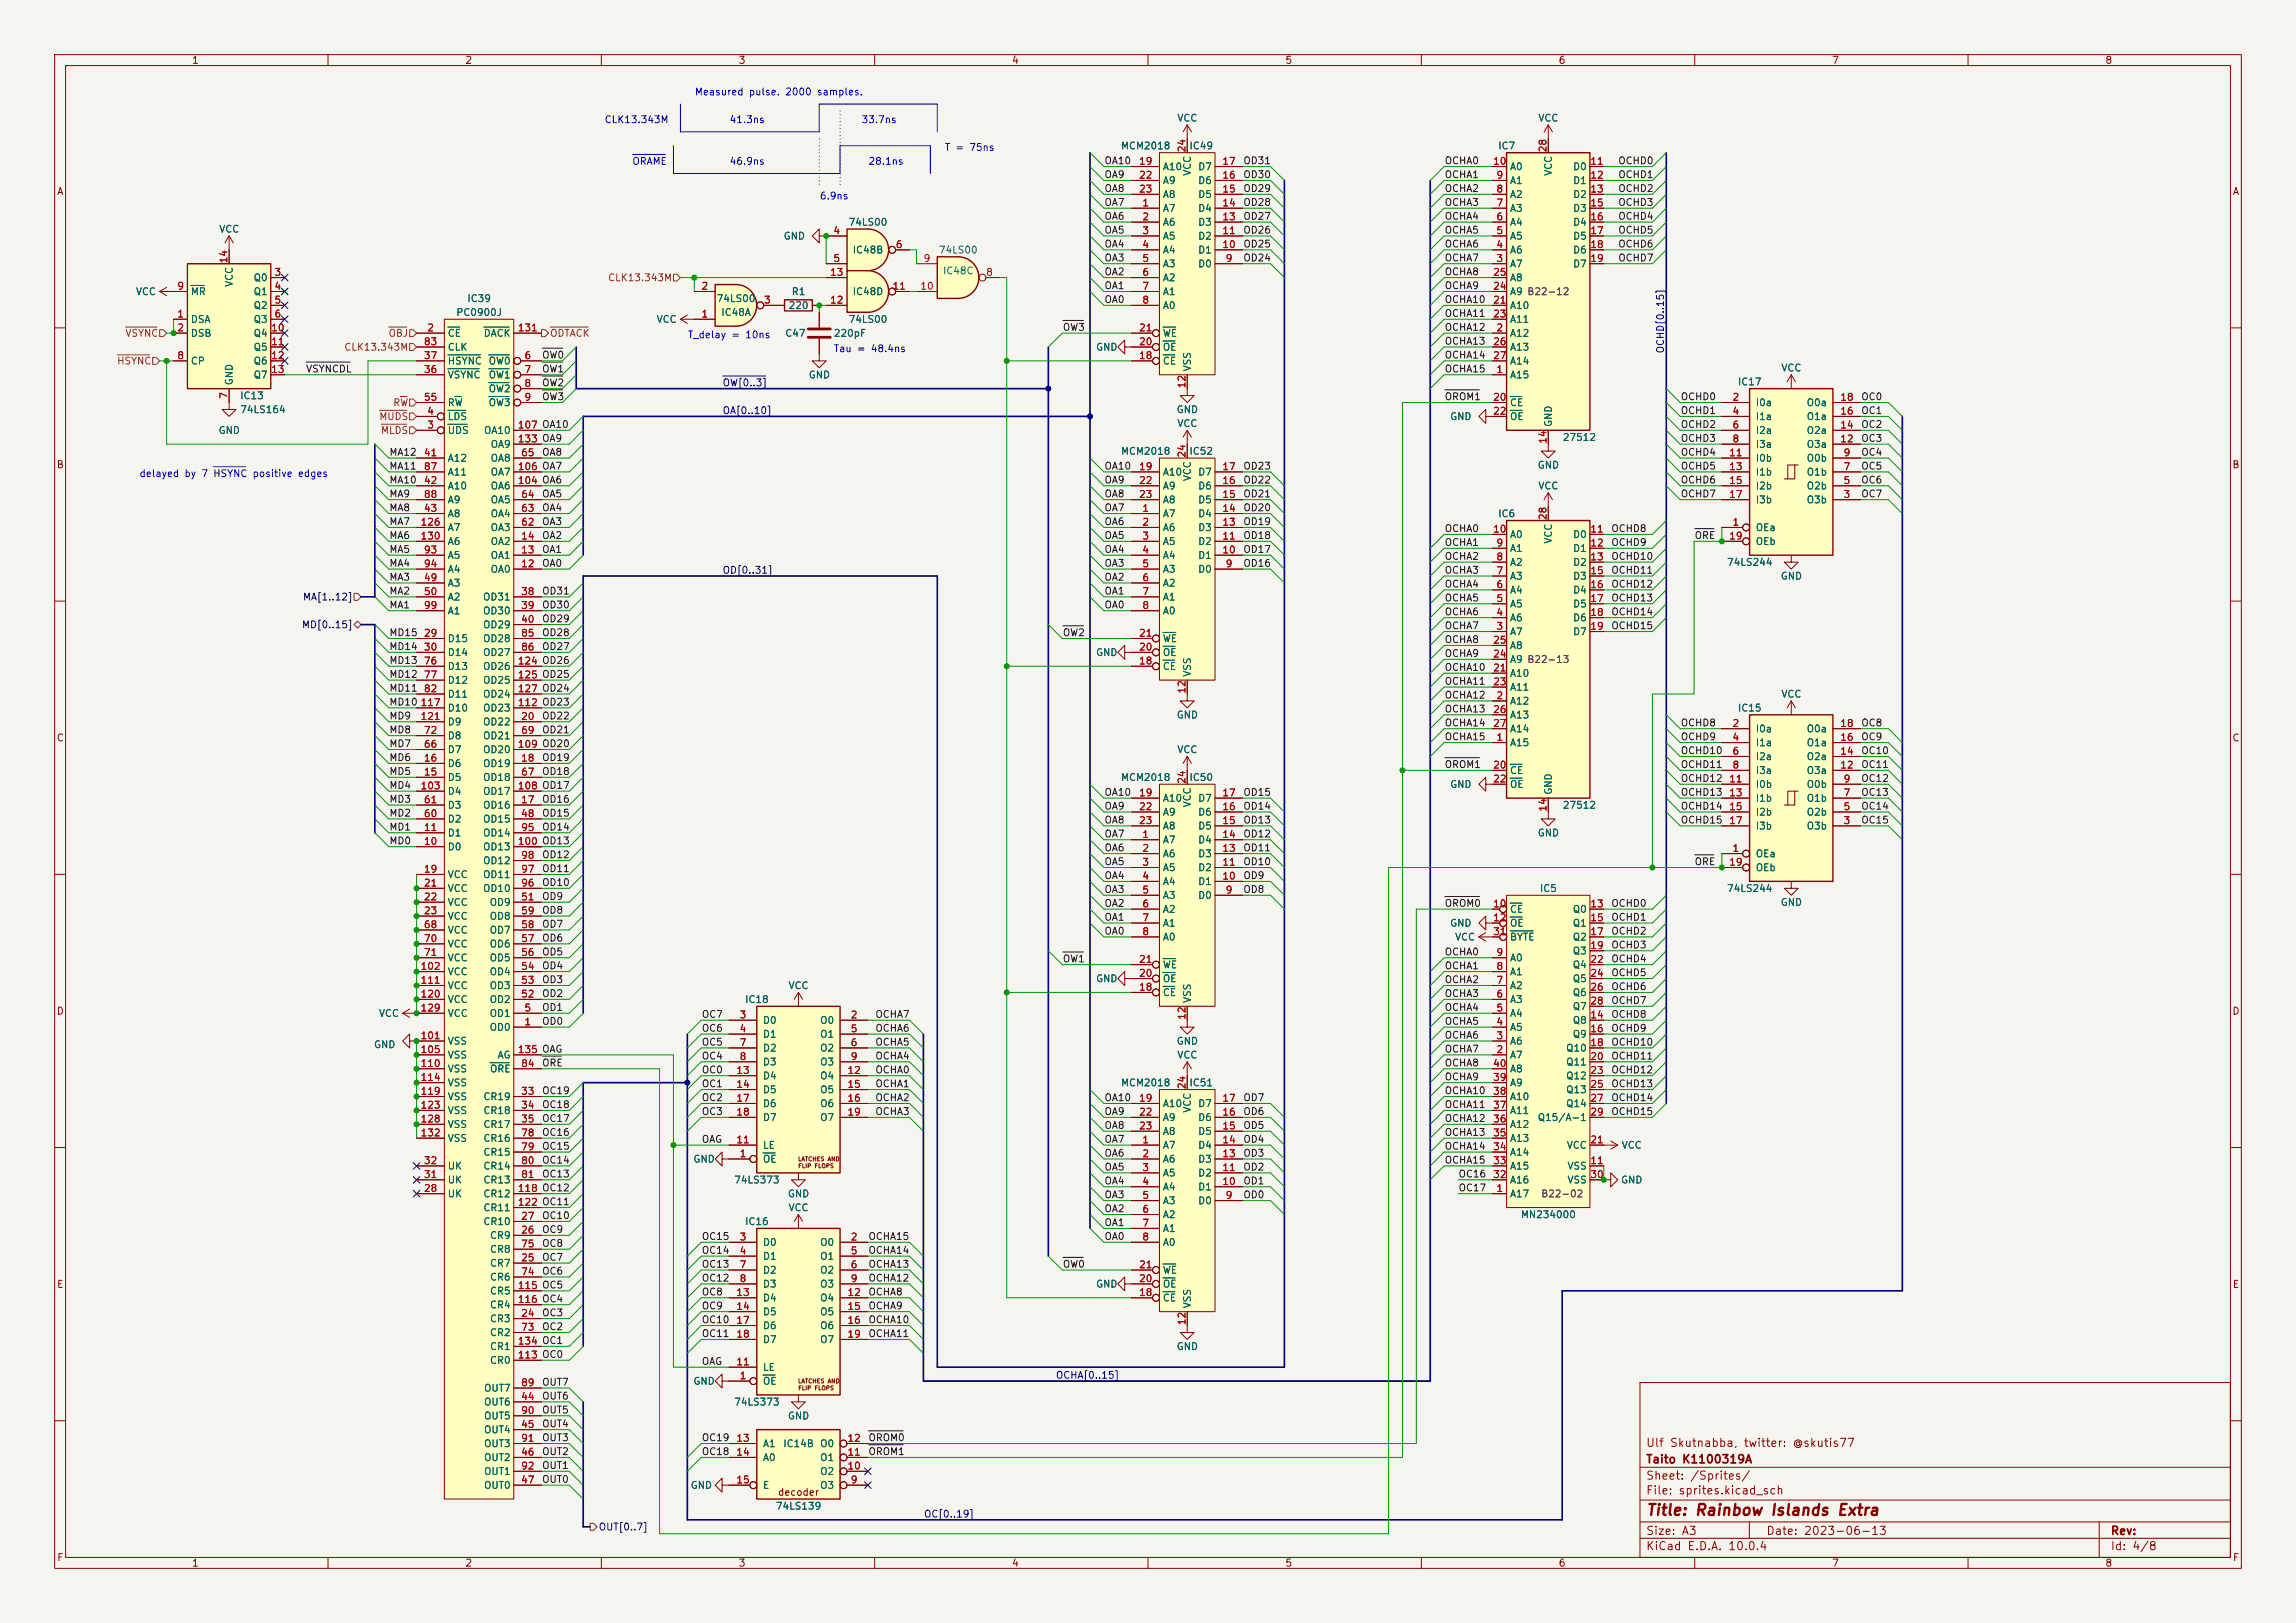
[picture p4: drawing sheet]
<svg xmlns="http://www.w3.org/2000/svg" width="420mm" height="297mm" viewBox="0 0 420 297" stroke-linecap="round" stroke-linejoin="round" font-family="sans-serif">
<defs><g id="words">
<text font-size="2" fill="#840000" x="301" y="277.8">Title: Rainbow Islands Extra</text>
<g font-size="1.5" fill="#840000">
<text x="301" y="268.1">Taito K1100319A</text>
<text x="301" y="265.1">Ulf Skutnabba, twitter: @skutis77</text>
<text x="301" y="273.8">File: sprites.kicad_sch</text>
<text x="301" y="271.1">Sheet: /Sprites/</text>
<text x="301" y="281.2">Size: A3</text>
<text x="323" y="281.2">Date: 2023-06-13</text>
<text x="386" y="281.2">Rev:</text>
<text x="301" y="284">KiCad E.D.A. 10.0.4</text>
<text x="386" y="284">Id: 4/8</text>
</g>
<g font-size="1.3" fill="#840000">
<text x="35" y="12">1</text>
<text x="85" y="12">2</text>
<text x="135" y="12">3</text>
<text x="185" y="12">4</text>
<text x="235" y="12">5</text>
<text x="285" y="12">6</text>
<text x="335" y="12">7</text>
<text x="385" y="12">8</text>
<text x="10.3" y="36">A</text>
<text x="408.3" y="36">A</text>
<text x="10.3" y="86">B</text>
<text x="408.2" y="86">B</text>
<text x="10.3" y="136">C</text>
<text x="408.2" y="136">C</text>
<text x="10.3" y="186">D</text>
<text x="408.2" y="186">D</text>
<text x="10.3" y="236">E</text>
<text x="408.3" y="236">E</text>
<text x="142.2" y="274">decoder</text>
<text x="10.3" y="286">F</text>
<text x="35" y="287">1</text>
<text x="85" y="287">2</text>
<text x="135" y="287">3</text>
<text x="185" y="287">4</text>
<text x="235" y="287">5</text>
<text x="285" y="287">6</text>
<text x="335" y="287">7</text>
<text x="385" y="287">8</text>
<text x="408.3" y="286">F</text>
</g>
<g font-size="1.3" fill="#0000c2">
<text x="127" y="17.8">Measured pulse. 2000 samples.</text>
<text x="110.5" y="22.8">CLK13.343M</text>
<text x="133.3" y="22.8">41.3ns</text>
<text x="157.5" y="22.8">33.7ns</text>
<text x="172.7" y="27.9">T = 75ns</text>
<text x="115.6" y="30.5">ORAME</text>
<text x="133.3" y="30.5">46.9ns</text>
<text x="158.7" y="30.5">28.1ns</text>
<text x="149.9" y="36.8">6.9ns</text>
<text x="125.7" y="62.2">T_delay = 10ns</text>
<text x="152.4" y="64.7">Tau = 48.4ns</text>
<text x="25.4" y="87.6">delayed by 7 HSYNC positive edges</text>
</g>
<g font-size="1.3" fill="#006464">
<text x="215.3" y="22.6">VCC</text>
<text x="281.3" y="22.6">VCC</text>
<text x="204.9" y="27.6">MCM2018</text>
<text x="217.5" y="27.6">IC49</text>
<text x="273.9" y="27.6">IC7</text>
<text x="212.6" y="31.5">A10</text>
<text x="212.6" y="34">A9</text>
<text x="218.1" y="32.3" transform="rotate(-90 218.1 32.3)">VCC</text>
<text x="219.1" y="34">D6</text>
<text x="219.1" y="31.5">D7</text>
<text x="276.1" y="34">A1</text>
<text x="276.1" y="31.5">A0</text>
<text x="284.2" y="32.3" transform="rotate(-90 284.2 32.3)">VCC</text>
<text x="287.6" y="31.5">D0</text>
<text x="287.6" y="34">D1</text>
<text x="155.1" y="41.6">74LS00</text>
<text x="212.6" y="39.1">A7</text>
<text x="212.6" y="41.6">A6</text>
<text x="212.6" y="36.5">A8</text>
<text x="219.1" y="41.6">D3</text>
<text x="219.1" y="39.1">D4</text>
<text x="219.1" y="36.5">D5</text>
<text x="276.1" y="41.6">A4</text>
<text x="276.1" y="39.1">A3</text>
<text x="276.1" y="36.5">A2</text>
<text x="287.6" y="36.5">D2</text>
<text x="287.6" y="39.1">D3</text>
<text x="287.6" y="41.6">D4</text>
<text x="40" y="42.9">VCC</text>
<text x="143.2" y="44.2">GND</text>
<text x="155.9" y="46.7">IC48B</text>
<text x="171.6" y="46.7">74LS00</text>
<text x="212.6" y="44.2">A5</text>
<text x="212.6" y="46.7">A4</text>
<text x="219.1" y="46.7">D1</text>
<text x="219.1" y="44.2">D2</text>
<text x="276.1" y="46.7">A6</text>
<text x="276.1" y="44.2">A5</text>
<text x="287.6" y="44.2">D5</text>
<text x="287.6" y="46.7">D6</text>
<text x="42.9" y="52.6" transform="rotate(-90 42.9 52.6)">VCC</text>
<text x="46.3" y="51.8">Q0</text>
<text x="172.4" y="50.5">IC48C</text>
<text x="212.6" y="49.2">A3</text>
<text x="212.6" y="51.8">A2</text>
<text x="219.1" y="49.2">D0</text>
<text x="276.1" y="49.2">A7</text>
<text x="276.1" y="51.8">A8</text>
<text x="287.6" y="49.2">D7</text>
<text x="24.8" y="54.3">VCC</text>
<text x="34.8" y="59.4">DSA</text>
<text x="34.8" y="54.3">MR</text>
<text x="46.3" y="54.3">Q1</text>
<text x="46.3" y="56.9">Q2</text>
<text x="46.3" y="59.4">Q3</text>
<text x="83.4" y="58.1">PC0900J</text>
<text x="85.4" y="55.6">IC39</text>
<text x="120" y="59.4">VCC</text>
<text x="131" y="55.6">74LS00</text>
<text x="131.8" y="58.1">IC48A</text>
<text x="144.1" y="56.9">220</text>
<text x="144.7" y="54.3">R1</text>
<text x="155.1" y="59.4">74LS00</text>
<text x="155.9" y="54.3">IC48D</text>
<text x="212.6" y="54.3">A1</text>
<text x="212.6" y="56.9">A0</text>
<text x="276.1" y="56.9">A10</text>
<text x="276.1" y="59.4">A11</text>
<text x="276.1" y="54.3">A9 B22-12</text>
<text x="34.8" y="61.9">DSB</text>
<text x="46.3" y="61.9">Q4</text>
<text x="46.3" y="64.5">Q5</text>
<text x="81.8" y="64.5">CLK</text>
<text x="81.8" y="61.9">CE</text>
<text x="88.4" y="61.9">DACK</text>
<text x="143.5" y="61.9">C47</text>
<text x="152.4" y="61.9">220pF</text>
<text x="200.4" y="64.5">GND</text>
<text x="212.6" y="64.5">OE</text>
<text x="212.6" y="61.9">WE</text>
<text x="276.1" y="61.9">A12</text>
<text x="276.1" y="64.5">A13</text>
<text x="34.8" y="67">CP</text>
<text x="42.9" y="70.6" transform="rotate(-90 42.9 70.6)">GND</text>
<text x="46.3" y="67">Q6</text>
<text x="46.3" y="69.6">Q7</text>
<text x="81.8" y="69.6">VSYNC</text>
<text x="81.8" y="67">HSYNC</text>
<text x="89.3" y="67">OW0</text>
<text x="89.3" y="69.6">OW1</text>
<text x="147.8" y="69.6">GND</text>
<text x="212.6" y="67">CE</text>
<text x="218.1" y="68.1" transform="rotate(-90 218.1 68.1)">VSS</text>
<text x="276.1" y="69.6">A15</text>
<text x="276.1" y="67">A14</text>
<text x="317.8" y="70.8">IC17</text>
<text x="325.7" y="68.3">VCC</text>
<text x="43.8" y="75.9">74LS164</text>
<text x="43.8" y="73.4">IC13</text>
<text x="81.8" y="77.2">LDS</text>
<text x="81.8" y="74.6">RW</text>
<text x="89.3" y="72.1">OW2</text>
<text x="89.3" y="74.6">OW3</text>
<text x="215.1" y="75.9">GND</text>
<text x="265.2" y="77.2">GND</text>
<text x="276.1" y="74.6">CE</text>
<text x="276.1" y="77.2">OE</text>
<text x="321.1" y="74.6">I0a</text>
<text x="321.1" y="77.2">I1a</text>
<text x="330.4" y="77.2">O1a</text>
<text x="330.4" y="74.6">O0a</text>
<text x="39.9" y="79.7">GND</text>
<text x="81.8" y="79.7">UDS</text>
<text x="88.4" y="79.7">OA10</text>
<text x="89.6" y="82.3">OA9</text>
<text x="204.9" y="83.5">MCM2018</text>
<text x="215.3" y="78.4">VCC</text>
<text x="217.5" y="83.5">IC52</text>
<text x="284.2" y="78.2" transform="rotate(-90 284.2 78.2)">GND</text>
<text x="285.8" y="81">27512</text>
<text x="321.1" y="79.7">I2a</text>
<text x="321.1" y="82.3">I3a</text>
<text x="330.4" y="82.3">O3a</text>
<text x="330.4" y="79.7">O2a</text>
<text x="81.8" y="84.8">A12</text>
<text x="81.8" y="89.9">A10</text>
<text x="81.8" y="87.3">A11</text>
<text x="89.6" y="84.8">OA8</text>
<text x="89.6" y="89.9">OA6</text>
<text x="89.6" y="87.3">OA7</text>
<text x="212.6" y="87.3">A10</text>
<text x="212.6" y="89.9">A9</text>
<text x="218.1" y="88.2" transform="rotate(-90 218.1 88.2)">VCC</text>
<text x="219.1" y="89.9">D6</text>
<text x="219.1" y="87.3">D7</text>
<text x="281.2" y="86.1">GND</text>
<text x="281.3" y="89.9">VCC</text>
<text x="321.1" y="84.8">I0b</text>
<text x="321.1" y="87.3">I1b</text>
<text x="321.1" y="89.9">I2b</text>
<text x="330.4" y="89.9">O2b</text>
<text x="330.4" y="87.3">O1b</text>
<text x="330.4" y="84.8">O0b</text>
<text x="81.8" y="95">A8</text>
<text x="81.8" y="92.4">A9</text>
<text x="89.6" y="95">OA4</text>
<text x="89.6" y="92.4">OA5</text>
<text x="212.6" y="95">A7</text>
<text x="212.6" y="92.4">A8</text>
<text x="219.1" y="95">D4</text>
<text x="219.1" y="92.4">D5</text>
<text x="273.9" y="95">IC6</text>
<text x="321.1" y="92.4">I3b</text>
<text x="330.4" y="92.4">O3b</text>
<text x="81.8" y="97.5">A7</text>
<text x="81.8" y="100">A6</text>
<text x="89.6" y="100">OA2</text>
<text x="89.6" y="97.5">OA3</text>
<text x="212.6" y="97.5">A6</text>
<text x="212.6" y="100">A5</text>
<text x="219.1" y="100">D2</text>
<text x="219.1" y="97.5">D3</text>
<text x="276.1" y="101.3">A1</text>
<text x="276.1" y="98.8">A0</text>
<text x="284.2" y="99.6" transform="rotate(-90 284.2 99.6)">VCC</text>
<text x="287.6" y="98.8">D0</text>
<text x="287.6" y="101.3">D1</text>
<text x="321.1" y="97.5">OEa</text>
<text x="321.1" y="100">OEb</text>
<text x="81.8" y="107.7">A3</text>
<text x="81.8" y="102.6">A5</text>
<text x="81.8" y="105.1">A4</text>
<text x="89.6" y="105.1">OA0</text>
<text x="89.6" y="102.6">OA1</text>
<text x="212.6" y="102.6">A4</text>
<text x="212.6" y="105.1">A3</text>
<text x="212.6" y="107.7">A2</text>
<text x="219.1" y="105.1">D0</text>
<text x="219.1" y="102.6">D1</text>
<text x="276.1" y="106.4">A3</text>
<text x="276.1" y="103.8">A2</text>
<text x="287.6" y="103.8">D2</text>
<text x="287.6" y="106.4">D3</text>
<text x="315.8" y="103.8">74LS244</text>
<text x="325.6" y="106.4">GND</text>
<text x="81.8" y="110.2">A2</text>
<text x="81.8" y="112.7">A1</text>
<text x="88.2" y="110.2">OD31</text>
<text x="88.2" y="112.7">OD30</text>
<text x="212.6" y="110.2">A1</text>
<text x="212.6" y="112.7">A0</text>
<text x="276.1" y="111.5">A5</text>
<text x="276.1" y="108.9">A4</text>
<text x="287.6" y="108.9">D4</text>
<text x="287.6" y="111.5">D5</text>
<text x="81.8" y="117.8">D15</text>
<text x="88.2" y="115.3">OD29</text>
<text x="88.2" y="117.8">OD28</text>
<text x="212.6" y="117.8">WE</text>
<text x="276.1" y="116.5">A7</text>
<text x="276.1" y="114">A6</text>
<text x="276.1" y="119.1">A8</text>
<text x="287.6" y="114">D6</text>
<text x="287.6" y="116.5">D7</text>
<text x="81.8" y="120.4">D14</text>
<text x="81.8" y="122.9">D13</text>
<text x="81.8" y="125.4">D12</text>
<text x="88.2" y="120.4">OD27</text>
<text x="88.2" y="122.9">OD26</text>
<text x="88.2" y="125.4">OD25</text>
<text x="200.4" y="120.4">GND</text>
<text x="212.6" y="122.9">CE</text>
<text x="212.6" y="120.4">OE</text>
<text x="218.1" y="124" transform="rotate(-90 218.1 124)">VSS</text>
<text x="276.1" y="124.2">A10</text>
<text x="276.1" y="121.6">A9 B22-13</text>
<text x="81.8" y="128">D11</text>
<text x="81.8" y="130.5">D10</text>
<text x="88.2" y="130.5">OD23</text>
<text x="88.2" y="128">OD24</text>
<text x="215.1" y="131.8">GND</text>
<text x="276.1" y="129.2">A12</text>
<text x="276.1" y="126.7">A11</text>
<text x="276.1" y="131.8">A13</text>
<text x="317.8" y="130.5">IC15</text>
<text x="325.7" y="128">VCC</text>
<text x="81.8" y="135.6">D8</text>
<text x="81.8" y="133.1">D9</text>
<text x="88.2" y="133.1">OD22</text>
<text x="88.2" y="135.6">OD21</text>
<text x="276.1" y="136.9">A15</text>
<text x="276.1" y="134.3">A14</text>
<text x="321.1" y="134.3">I0a</text>
<text x="321.1" y="136.9">I1a</text>
<text x="330.4" y="136.9">O1a</text>
<text x="330.4" y="134.3">O0a</text>
<text x="81.8" y="143.2">D5</text>
<text x="81.8" y="140.7">D6</text>
<text x="81.8" y="138.1">D7</text>
<text x="88.2" y="140.7">OD19</text>
<text x="88.2" y="143.2">OD18</text>
<text x="88.2" y="138.1">OD20</text>
<text x="204.9" y="143.2">MCM2018</text>
<text x="215.3" y="138.1">VCC</text>
<text x="217.5" y="143.2">IC50</text>
<text x="276.1" y="141.9">CE</text>
<text x="321.1" y="139.4">I2a</text>
<text x="321.1" y="141.9">I3a</text>
<text x="330.4" y="141.9">O3a</text>
<text x="330.4" y="139.4">O2a</text>
<text x="81.8" y="148.3">D3</text>
<text x="81.8" y="145.8">D4</text>
<text x="88.2" y="148.3">OD16</text>
<text x="88.2" y="145.8">OD17</text>
<text x="212.6" y="147">A10</text>
<text x="212.6" y="149.6">A9</text>
<text x="218.1" y="147.8" transform="rotate(-90 218.1 147.8)">VCC</text>
<text x="219.1" y="149.6">D6</text>
<text x="219.1" y="147">D7</text>
<text x="265.2" y="144.5">GND</text>
<text x="276.1" y="144.5">OE</text>
<text x="284.2" y="145.5" transform="rotate(-90 284.2 145.5)">GND</text>
<text x="285.8" y="148.3">27512</text>
<text x="321.1" y="144.5">I0b</text>
<text x="321.1" y="147">I1b</text>
<text x="321.1" y="149.6">I2b</text>
<text x="330.4" y="149.6">O2b</text>
<text x="330.4" y="147">O1b</text>
<text x="330.4" y="144.5">O0b</text>
<text x="81.8" y="155.9">D0</text>
<text x="81.8" y="153.4">D1</text>
<text x="81.8" y="150.8">D2</text>
<text x="88.2" y="150.8">OD15</text>
<text x="88.2" y="153.4">OD14</text>
<text x="88.2" y="155.9">OD13</text>
<text x="212.6" y="154.6">A7</text>
<text x="212.6" y="152.1">A8</text>
<text x="219.1" y="154.6">D4</text>
<text x="219.1" y="152.1">D5</text>
<text x="281.2" y="153.4">GND</text>
<text x="321.1" y="152.1">I3b</text>
<text x="330.4" y="152.1">O3b</text>
<text x="81.8" y="161">VCC</text>
<text x="88.2" y="161">OD11</text>
<text x="88.2" y="158.5">OD12</text>
<text x="212.6" y="157.2">A6</text>
<text x="212.6" y="159.7">A5</text>
<text x="219.1" y="159.7">D2</text>
<text x="219.1" y="157.2">D3</text>
<text x="321.1" y="157.2">OEa</text>
<text x="321.1" y="159.7">OEb</text>
<text x="81.8" y="163.5">VCC</text>
<text x="81.8" y="166.1">VCC</text>
<text x="88.2" y="163.5">OD10</text>
<text x="89.5" y="166.1">OD9</text>
<text x="212.6" y="162.3">A4</text>
<text x="212.6" y="164.8">A3</text>
<text x="212.6" y="167.3">A2</text>
<text x="219.1" y="164.8">D0</text>
<text x="219.1" y="162.3">D1</text>
<text x="276.1" y="167.3">CE</text>
<text x="281.6" y="163.5">IC5</text>
<text x="287.6" y="167.3">Q0</text>
<text x="315.8" y="163.5">74LS244</text>
<text x="325.6" y="166.1">GND</text>
<text x="81.8" y="168.6">VCC</text>
<text x="81.8" y="171.2">VCC</text>
<text x="81.8" y="173.7">VCC</text>
<text x="89.5" y="173.7">OD6</text>
<text x="89.5" y="171.2">OD7</text>
<text x="89.5" y="168.6">OD8</text>
<text x="212.6" y="169.9">A1</text>
<text x="212.6" y="172.4">A0</text>
<text x="265.2" y="169.9">GND</text>
<text x="266.1" y="172.4">VCC</text>
<text x="276.1" y="169.9">OE</text>
<text x="276.1" y="172.4">BYTE</text>
<text x="287.6" y="169.9">Q1</text>
<text x="287.6" y="172.4">Q2</text>
<text x="81.8" y="176.2">VCC</text>
<text x="81.8" y="178.8">VCC</text>
<text x="89.5" y="178.8">OD4</text>
<text x="89.5" y="176.2">OD5</text>
<text x="212.6" y="177.5">WE</text>
<text x="276.1" y="178.8">A1</text>
<text x="276.1" y="176.2">A0</text>
<text x="287.6" y="175">Q3</text>
<text x="287.6" y="177.5">Q4</text>
<text x="81.8" y="181.3">VCC</text>
<text x="81.8" y="183.9">VCC</text>
<text x="89.5" y="183.9">OD2</text>
<text x="89.5" y="181.3">OD3</text>
<text x="136.2" y="183.9">IC18</text>
<text x="144.1" y="181.3">VCC</text>
<text x="200.4" y="180">GND</text>
<text x="212.6" y="182.6">CE</text>
<text x="212.6" y="180">OE</text>
<text x="218.1" y="183.6" transform="rotate(-90 218.1 183.6)">VSS</text>
<text x="276.1" y="183.9">A3</text>
<text x="276.1" y="181.3">A2</text>
<text x="287.6" y="180">Q5</text>
<text x="287.6" y="182.6">Q6</text>
<text x="287.6" y="185.1">Q7</text>
<text x="69.2" y="186.4">VCC</text>
<text x="81.8" y="191.5">VSS</text>
<text x="81.8" y="186.4">VCC</text>
<text x="89.5" y="188.9">OD0</text>
<text x="89.5" y="186.4">OD1</text>
<text x="139.4" y="187.7">D0</text>
<text x="139.4" y="190.2">D1</text>
<text x="149.9" y="187.7">O0</text>
<text x="149.9" y="190.2">O1</text>
<text x="215.1" y="191.5">GND</text>
<text x="276.1" y="191.5">A6</text>
<text x="276.1" y="188.9">A5</text>
<text x="276.1" y="186.4">A4</text>
<text x="287.6" y="187.7">Q8</text>
<text x="287.6" y="190.2">Q9</text>
<text x="68.3" y="192.1">GND</text>
<text x="81.8" y="194">VSS</text>
<text x="81.8" y="196.6">VSS</text>
<text x="89.5" y="196.6">ORE</text>
<text x="90.9" y="194">AG</text>
<text x="139.4" y="192.7">D2</text>
<text x="139.4" y="195.3">D3</text>
<text x="139.4" y="197.8">D4</text>
<text x="149.9" y="192.7">O2</text>
<text x="149.9" y="195.3">O3</text>
<text x="149.9" y="197.8">O4</text>
<text x="215.3" y="194">VCC</text>
<text x="276.1" y="194">A7</text>
<text x="276.1" y="196.6">A8</text>
<text x="286.4" y="192.7">Q10</text>
<text x="286.4" y="195.3">Q11</text>
<text x="286.4" y="197.8">Q12</text>
<text x="81.8" y="199.1">VSS</text>
<text x="81.8" y="201.6">VSS</text>
<text x="88.3" y="201.6">CR19</text>
<text x="139.4" y="200.4">D5</text>
<text x="139.4" y="202.9">D6</text>
<text x="149.9" y="200.4">O5</text>
<text x="149.9" y="202.9">O6</text>
<text x="204.9" y="199.1">MCM2018</text>
<text x="212.6" y="202.9">A10</text>
<text x="217.5" y="199.1">IC51</text>
<text x="218.1" y="203.7" transform="rotate(-90 218.1 203.7)">VCC</text>
<text x="219.1" y="202.9">D7</text>
<text x="276.1" y="201.6">A10</text>
<text x="276.1" y="199.1">A9</text>
<text x="286.4" y="200.4">Q13</text>
<text x="286.4" y="202.9">Q14</text>
<text x="81.8" y="204.2">VSS</text>
<text x="81.8" y="206.7">VSS</text>
<text x="81.8" y="209.3">VSS</text>
<text x="88.3" y="204.2">CR18</text>
<text x="88.3" y="206.7">CR17</text>
<text x="88.3" y="209.3">CR16</text>
<text x="139.4" y="205.4">D7</text>
<text x="149.9" y="205.4">O7</text>
<text x="212.6" y="205.4">A9</text>
<text x="212.6" y="208">A8</text>
<text x="219.1" y="208">D5</text>
<text x="219.1" y="205.4">D6</text>
<text x="276.1" y="209.3">A13</text>
<text x="276.1" y="206.7">A12</text>
<text x="276.1" y="204.2">A11</text>
<text x="281.2" y="205.4">Q15/A-1</text>
<text x="81.8" y="214.3">UK</text>
<text x="88.3" y="211.8">CR15</text>
<text x="88.3" y="214.3">CR14</text>
<text x="126.7" y="213.1">GND</text>
<text x="139.4" y="213.1">OE</text>
<text x="139.4" y="210.5">LE</text>
<text x="212.6" y="210.5">A7</text>
<text x="212.6" y="213.1">A6</text>
<text x="212.6" y="215.6">A5</text>
<text x="219.1" y="215.6">D2</text>
<text x="219.1" y="213.1">D3</text>
<text x="219.1" y="210.5">D4</text>
<text x="276.1" y="214.3">A15</text>
<text x="276.1" y="211.8">A14</text>
<text x="286.5" y="210.5">VCC</text>
<text x="286.6" y="214.3">VSS</text>
<text x="296.5" y="210.5">VCC</text>
<text x="81.8" y="219.4">UK</text>
<text x="81.8" y="216.9">UK</text>
<text x="88.3" y="216.9">CR13</text>
<text x="88.3" y="219.4">CR12</text>
<text x="88.3" y="222">CR11</text>
<text x="134.2" y="216.9">74LS373</text>
<text x="144" y="219.4">GND</text>
<text x="144.1" y="222">VCC</text>
<text x="212.6" y="218.1">A4</text>
<text x="212.6" y="220.7">A3</text>
<text x="219.1" y="220.7">D0</text>
<text x="219.1" y="218.1">D1</text>
<text x="276.1" y="219.4">A17</text>
<text x="276.1" y="216.9">A16</text>
<text x="286.6" y="216.9">VSS</text>
<text x="296.4" y="216.9">GND</text>
<text x="88.3" y="224.5">CR10</text>
<text x="89.5" y="227">CR9</text>
<text x="136.2" y="224.5">IC16</text>
<text x="212.6" y="223.2">A2</text>
<text x="212.6" y="225.8">A1</text>
<text x="278.1" y="223.2">MN234000</text>
<text x="89.5" y="232.1">CR7</text>
<text x="89.5" y="229.6">CR8</text>
<text x="139.4" y="228.3">D0</text>
<text x="139.4" y="230.8">D1</text>
<text x="139.4" y="233.4">D2</text>
<text x="149.9" y="228.3">O0</text>
<text x="149.9" y="230.8">O1</text>
<text x="149.9" y="233.4">O2</text>
<text x="212.6" y="228.3">A0</text>
<text x="212.6" y="233.4">WE</text>
<text x="89.5" y="234.7">CR6</text>
<text x="89.5" y="237.2">CR5</text>
<text x="89.5" y="239.7">CR4</text>
<text x="139.4" y="235.9">D3</text>
<text x="139.4" y="238.5">D4</text>
<text x="149.9" y="235.9">O3</text>
<text x="149.9" y="238.5">O4</text>
<text x="200.4" y="235.9">GND</text>
<text x="212.6" y="238.5">CE</text>
<text x="212.6" y="235.9">OE</text>
<text x="218.1" y="239.5" transform="rotate(-90 218.1 239.5)">VSS</text>
<text x="89.5" y="242.3">CR3</text>
<text x="89.5" y="244.8">CR2</text>
<text x="139.4" y="241">D5</text>
<text x="139.4" y="243.5">D6</text>
<text x="149.9" y="241">O5</text>
<text x="149.9" y="243.5">O6</text>
<text x="89.5" y="249.9">CR0</text>
<text x="89.5" y="247.4">CR1</text>
<text x="139.4" y="251.2">LE</text>
<text x="139.4" y="246.1">D7</text>
<text x="149.9" y="246.1">O7</text>
<text x="215.1" y="247.4">GND</text>
<text x="88.4" y="257.5">OUT6</text>
<text x="88.4" y="255">OUT7</text>
<text x="126.7" y="253.7">GND</text>
<text x="134.2" y="257.5">74LS373</text>
<text x="139.4" y="253.7">OE</text>
<text x="88.4" y="262.6">OUT4</text>
<text x="88.4" y="260.1">OUT5</text>
<text x="144" y="260.1">GND</text>
<text x="88.4" y="267.7">OUT2</text>
<text x="88.4" y="265.1">OUT3</text>
<text x="139.4" y="265.1">A1</text>
<text x="139.4" y="267.7">A0</text>
<text x="143.2" y="265.1">IC14B</text>
<text x="149.9" y="267.7">O1</text>
<text x="149.9" y="265.1">O0</text>
<text x="88.4" y="272.8">OUT0</text>
<text x="88.4" y="270.2">OUT1</text>
<text x="126.2" y="272.8">GND</text>
<text x="139.4" y="272.8">E</text>
<text x="149.9" y="272.8">O3</text>
<text x="149.9" y="270.2">O2</text>
<text x="141.8" y="276.6">74LS139</text>
</g>
<g font-size="1.3" fill="#a90000">
<text x="217.1" y="28" transform="rotate(-90 217.1 28)">24</text>
<text x="283.2" y="28" transform="rotate(-90 283.2 28)">28</text>
<text x="208.2" y="30.5">19</text>
<text x="208.2" y="33">22</text>
<text x="208.2" y="35.5">23</text>
<text x="223.5" y="35.5">15</text>
<text x="223.5" y="33">16</text>
<text x="223.5" y="30.5">17</text>
<text x="273" y="30.5">10</text>
<text x="273.6" y="35.5">8</text>
<text x="273.6" y="33">9</text>
<text x="290.8" y="30.5">11</text>
<text x="290.8" y="33">12</text>
<text x="290.8" y="35.5">13</text>
<text x="208.8" y="38.1">1</text>
<text x="208.8" y="40.6">2</text>
<text x="223.5" y="40.6">13</text>
<text x="223.5" y="38.1">14</text>
<text x="273.6" y="40.6">6</text>
<text x="273.6" y="38.1">7</text>
<text x="290.8" y="38.1">15</text>
<text x="290.8" y="40.6">16</text>
<text x="152.3" y="43.2">4</text>
<text x="163.8" y="45.7">6</text>
<text x="208.8" y="43.2">3</text>
<text x="208.8" y="45.7">4</text>
<text x="223.5" y="45.7">10</text>
<text x="223.5" y="43.2">11</text>
<text x="273.6" y="45.7">4</text>
<text x="273.6" y="43.2">5</text>
<text x="290.8" y="43.2">17</text>
<text x="290.8" y="45.7">18</text>
<text x="32.3" y="53.3">9</text>
<text x="41.9" y="48.3" transform="rotate(-90 41.9 48.3)">14</text>
<text x="50.1" y="50.8">3</text>
<text x="50.1" y="53.3">4</text>
<text x="128.2" y="53.3">2</text>
<text x="151.7" y="50.8">13</text>
<text x="152.3" y="48.2">5</text>
<text x="163.2" y="53.3">11</text>
<text x="168.2" y="53.3">10</text>
<text x="168.8" y="48.2">9</text>
<text x="180.3" y="50.8">8</text>
<text x="208.8" y="48.2">5</text>
<text x="208.8" y="50.8">6</text>
<text x="208.8" y="53.3">7</text>
<text x="224.1" y="48.2">9</text>
<text x="273" y="53.3">24</text>
<text x="273" y="50.8">25</text>
<text x="273.6" y="48.2">3</text>
<text x="290.8" y="48.2">19</text>
<text x="32.3" y="58.4">1</text>
<text x="50.1" y="55.9">5</text>
<text x="50.1" y="58.4">6</text>
<text x="128.2" y="58.4">1</text>
<text x="139.6" y="55.9">3</text>
<text x="151.7" y="55.9">12</text>
<text x="208.8" y="55.9">8</text>
<text x="273" y="55.9">21</text>
<text x="273" y="58.4">23</text>
<text x="32.3" y="60.9">2</text>
<text x="49.5" y="60.9">10</text>
<text x="49.5" y="63.5">11</text>
<text x="77.4" y="63.5">83</text>
<text x="78" y="60.9">2</text>
<text x="94.6" y="60.9">131</text>
<text x="208.2" y="63.5">20</text>
<text x="208.2" y="60.9">21</text>
<text x="273" y="63.5">26</text>
<text x="273.6" y="60.9">2</text>
<text x="32.3" y="66">8</text>
<text x="49.5" y="66">12</text>
<text x="49.5" y="68.6">13</text>
<text x="77.4" y="68.6">36</text>
<text x="77.4" y="66">37</text>
<text x="95.8" y="66">6</text>
<text x="95.8" y="68.6">7</text>
<text x="95.8" y="71.1">8</text>
<text x="208.2" y="66">18</text>
<text x="217.1" y="71.2" transform="rotate(-90 217.1 71.2)">12</text>
<text x="273" y="66">27</text>
<text x="273.6" y="68.6">1</text>
<text x="41.9" y="73.1" transform="rotate(-90 41.9 73.1)">7</text>
<text x="77.4" y="73.6">55</text>
<text x="78" y="76.2">4</text>
<text x="95.8" y="73.6">9</text>
<text x="273" y="73.6">20</text>
<text x="273" y="76.2">22</text>
<text x="316.8" y="73.6">2</text>
<text x="316.8" y="76.2">4</text>
<text x="336.5" y="76.2">16</text>
<text x="336.5" y="73.6">18</text>
<text x="77.4" y="83.8">41</text>
<text x="78" y="78.7">3</text>
<text x="94.6" y="78.7">107 OA10</text>
<text x="94.6" y="81.3">133 OA9</text>
<text x="94.6" y="78.7">107</text>
<text x="94.6" y="81.3">133</text>
<text x="95.2" y="83.8">65</text>
<text x="217.1" y="83.9" transform="rotate(-90 217.1 83.9)">24</text>
<text x="283.2" y="81.3" transform="rotate(-90 283.2 81.3)">14</text>
<text x="316.2" y="83.8">11</text>
<text x="316.8" y="78.7">6</text>
<text x="316.8" y="81.3">8</text>
<text x="336.5" y="81.3">12</text>
<text x="336.5" y="78.7">14</text>
<text x="337.1" y="83.8">9</text>
<text x="77.4" y="88.9">42</text>
<text x="77.4" y="86.3">87</text>
<text x="94.6" y="88.9">104 OA6</text>
<text x="94.6" y="86.3">106 OA7</text>
<text x="94.6" y="88.9">104</text>
<text x="94.6" y="86.3">106</text>
<text x="208.2" y="86.3">19</text>
<text x="208.2" y="88.9">22</text>
<text x="223.5" y="88.9">16</text>
<text x="223.5" y="86.3">17</text>
<text x="316.2" y="86.3">13</text>
<text x="316.2" y="88.9">15</text>
<text x="337.1" y="88.9">5</text>
<text x="337.1" y="86.3">7</text>
<text x="77.4" y="94">43</text>
<text x="77.4" y="91.4">88</text>
<text x="95.2" y="94">63</text>
<text x="95.2" y="91.4">64</text>
<text x="208.2" y="91.4">23</text>
<text x="208.8" y="94">1</text>
<text x="223.5" y="94">14</text>
<text x="223.5" y="91.4">15</text>
<text x="283.2" y="95.3" transform="rotate(-90 283.2 95.3)">28</text>
<text x="316.2" y="91.4">17</text>
<text x="337.1" y="91.4">3</text>
<text x="76.8" y="96.5">126</text>
<text x="76.8" y="99">130</text>
<text x="77.4" y="101.6">93</text>
<text x="95.2" y="101.6">13</text>
<text x="95.2" y="99">14</text>
<text x="95.2" y="96.5">62</text>
<text x="208.8" y="96.5">2</text>
<text x="208.8" y="99">3</text>
<text x="208.8" y="101.6">4</text>
<text x="223.5" y="101.6">10</text>
<text x="223.5" y="99">11</text>
<text x="223.5" y="96.5">13</text>
<text x="273" y="97.8">10</text>
<text x="273.6" y="100.3">9</text>
<text x="290.8" y="97.8">11</text>
<text x="290.8" y="100.3">12</text>
<text x="316.2" y="99">19</text>
<text x="316.8" y="96.5">1</text>
<text x="77.4" y="106.7">49</text>
<text x="77.4" y="104.1">94</text>
<text x="95.2" y="104.1">12</text>
<text x="208.8" y="104.1">5</text>
<text x="208.8" y="106.7">6</text>
<text x="224.1" y="104.1">9</text>
<text x="273.6" y="107.9">6</text>
<text x="273.6" y="105.4">7</text>
<text x="273.6" y="102.8">8</text>
<text x="290.8" y="102.8">13</text>
<text x="290.8" y="105.4">15</text>
<text x="290.8" y="107.9">16</text>
<text x="77.4" y="109.2">50</text>
<text x="77.4" y="111.7">99</text>
<text x="95.2" y="109.2">38</text>
<text x="95.2" y="111.7">39</text>
<text x="208.8" y="109.2">7</text>
<text x="208.8" y="111.7">8</text>
<text x="273.6" y="113">4</text>
<text x="273.6" y="110.5">5</text>
<text x="290.8" y="110.5">17</text>
<text x="290.8" y="113">18</text>
<text x="77.4" y="116.8">29</text>
<text x="77.4" y="119.4">30</text>
<text x="95.2" y="114.3">40</text>
<text x="95.2" y="116.8">85</text>
<text x="95.2" y="119.4">86</text>
<text x="208.2" y="119.4">20</text>
<text x="208.2" y="116.8">21</text>
<text x="273" y="118.1">25</text>
<text x="273.6" y="115.5">3</text>
<text x="290.8" y="115.5">19</text>
<text x="77.4" y="121.9">76</text>
<text x="77.4" y="124.4">77</text>
<text x="94.6" y="121.9">124 OD26</text>
<text x="94.6" y="124.4">125 OD25</text>
<text x="94.6" y="121.9">124</text>
<text x="94.6" y="124.4">125</text>
<text x="208.2" y="121.9">18</text>
<text x="273" y="123.2">21</text>
<text x="273" y="125.7">23</text>
<text x="273" y="120.6">24</text>
<text x="76.8" y="129.5">117</text>
<text x="77.4" y="127">82</text>
<text x="94.6" y="129.5">112 OD23</text>
<text x="94.6" y="127">127 OD24</text>
<text x="94.6" y="129.5">112</text>
<text x="94.6" y="127">127</text>
<text x="217.1" y="127" transform="rotate(-90 217.1 127)">12</text>
<text x="273" y="130.8">26</text>
<text x="273.6" y="128.2">2</text>
<text x="76.8" y="132.1">121</text>
<text x="77.4" y="137.1">66</text>
<text x="77.4" y="134.6">72</text>
<text x="94.6" y="137.1">109 OD20</text>
<text x="94.6" y="137.1">109</text>
<text x="95.2" y="132.1">20</text>
<text x="95.2" y="134.6">69</text>
<text x="273" y="133.3">27</text>
<text x="273.6" y="135.9">1</text>
<text x="316.8" y="133.3">2</text>
<text x="316.8" y="135.9">4</text>
<text x="336.5" y="135.9">16</text>
<text x="336.5" y="133.3">18</text>
<text x="77.4" y="142.2">15</text>
<text x="77.4" y="139.7">16</text>
<text x="95.2" y="139.7">18</text>
<text x="95.2" y="142.2">67</text>
<text x="217.1" y="143.6" transform="rotate(-90 217.1 143.6)">24</text>
<text x="273" y="140.9">20</text>
<text x="273" y="143.5">22</text>
<text x="316.2" y="143.5">11</text>
<text x="316.8" y="138.4">6</text>
<text x="316.8" y="140.9">8</text>
<text x="336.5" y="140.9">12</text>
<text x="336.5" y="138.4">14</text>
<text x="337.1" y="143.5">9</text>
<text x="76.8" y="144.8">103</text>
<text x="77.4" y="149.8">60</text>
<text x="77.4" y="147.3">61</text>
<text x="94.6" y="144.8">108 OD17</text>
<text x="94.6" y="144.8">108</text>
<text x="95.2" y="147.3">17</text>
<text x="95.2" y="149.8">48</text>
<text x="208.2" y="146">19</text>
<text x="208.2" y="148.6">22</text>
<text x="223.5" y="148.6">16</text>
<text x="223.5" y="146">17</text>
<text x="283.2" y="148.6" transform="rotate(-90 283.2 148.6)">14</text>
<text x="316.2" y="146">13</text>
<text x="316.2" y="148.6">15</text>
<text x="337.1" y="148.6">5</text>
<text x="337.1" y="146">7</text>
<text x="77.4" y="154.9">10</text>
<text x="77.4" y="152.4">11</text>
<text x="94.6" y="154.9">100 OD13</text>
<text x="94.6" y="154.9">100</text>
<text x="95.2" y="152.4">95</text>
<text x="208.2" y="151.1">23</text>
<text x="208.8" y="153.6">1</text>
<text x="223.5" y="153.6">14</text>
<text x="223.5" y="151.1">15</text>
<text x="316.2" y="151.1">17</text>
<text x="337.1" y="151.1">3</text>
<text x="77.4" y="160">19</text>
<text x="95.2" y="160">97</text>
<text x="95.2" y="157.5">98</text>
<text x="208.8" y="156.2">2</text>
<text x="208.8" y="158.7">3</text>
<text x="208.8" y="161.3">4</text>
<text x="223.5" y="161.3">10</text>
<text x="223.5" y="158.7">11</text>
<text x="223.5" y="156.2">13</text>
<text x="316.2" y="158.7">19</text>
<text x="316.8" y="156.2">1</text>
<text x="77.4" y="162.5">21</text>
<text x="77.4" y="165.1">22</text>
<text x="77.4" y="167.6">23</text>
<text x="95.2" y="165.1">51</text>
<text x="95.2" y="167.6">59</text>
<text x="95.2" y="162.5">96</text>
<text x="208.8" y="163.8">5</text>
<text x="208.8" y="166.3">6</text>
<text x="224.1" y="163.8">9</text>
<text x="273" y="166.3">10</text>
<text x="290.8" y="166.3">13</text>
<text x="77.4" y="170.2">68</text>
<text x="77.4" y="172.7">70</text>
<text x="95.2" y="172.7">57</text>
<text x="95.2" y="170.2">58</text>
<text x="208.8" y="168.9">7</text>
<text x="208.8" y="171.4">8</text>
<text x="273" y="168.9">12</text>
<text x="273" y="171.4">31</text>
<text x="290.8" y="168.9">15</text>
<text x="290.8" y="171.4">17</text>
<text x="290.8" y="174">19</text>
<text x="76.8" y="177.8">102</text>
<text x="77.4" y="175.2">71</text>
<text x="95.2" y="177.8">54</text>
<text x="95.2" y="175.2">56</text>
<text x="208.2" y="179">20</text>
<text x="208.2" y="176.5">21</text>
<text x="273.6" y="177.8">8</text>
<text x="273.6" y="175.2">9</text>
<text x="290.8" y="176.5">22</text>
<text x="290.8" y="179">24</text>
<text x="76.8" y="180.3">111</text>
<text x="76.8" y="182.9">120</text>
<text x="76.8" y="185.4">129</text>
<text x="95.2" y="182.9">52</text>
<text x="95.2" y="180.3">53</text>
<text x="95.8" y="185.4">5</text>
<text x="208.2" y="181.6">18</text>
<text x="273.6" y="185.4">5</text>
<text x="273.6" y="182.9">6</text>
<text x="273.6" y="180.3">7</text>
<text x="290.8" y="181.6">26</text>
<text x="290.8" y="184.1">28</text>
<text x="76.8" y="190.5">101</text>
<text x="95.8" y="187.9">1</text>
<text x="135.2" y="186.7">3</text>
<text x="135.2" y="189.2">4</text>
<text x="135.2" y="191.7">7</text>
<text x="155.5" y="186.7">2</text>
<text x="155.5" y="189.2">5</text>
<text x="155.5" y="191.7">6</text>
<text x="217.1" y="186.7" transform="rotate(-90 217.1 186.7)">12</text>
<text x="273.6" y="190.5">3</text>
<text x="273.6" y="187.9">4</text>
<text x="290.8" y="186.7">14</text>
<text x="290.8" y="189.2">16</text>
<text x="290.8" y="191.7">18</text>
<text x="76.8" y="193">105</text>
<text x="76.8" y="195.6">110</text>
<text x="94.6" y="193">135 OAG</text>
<text x="94.6" y="193">135</text>
<text x="95.2" y="195.6">84</text>
<text x="134.6" y="196.8">13</text>
<text x="135.2" y="194.3">8</text>
<text x="154.9" y="196.8">12</text>
<text x="155.5" y="194.3">9</text>
<text x="273" y="195.6">40</text>
<text x="273.6" y="193">2</text>
<text x="290.8" y="194.3">20</text>
<text x="290.8" y="196.8">23</text>
<text x="76.8" y="198.1">114</text>
<text x="76.8" y="200.6">119</text>
<text x="76.8" y="203.2">123</text>
<text x="95.2" y="203.2">34</text>
<text x="95.2" y="200.6">33</text>
<text x="134.6" y="199.4">14</text>
<text x="134.6" y="201.9">17</text>
<text x="154.9" y="199.4">15</text>
<text x="154.9" y="201.9">16</text>
<text x="208.2" y="201.9">19</text>
<text x="217.1" y="199.4" transform="rotate(-90 217.1 199.4)">24</text>
<text x="223.5" y="201.9">17</text>
<text x="273" y="203.2">37</text>
<text x="273" y="200.6">38</text>
<text x="273" y="198.1">39</text>
<text x="290.8" y="199.4">25</text>
<text x="290.8" y="201.9">27</text>
<text x="76.8" y="205.7">128</text>
<text x="76.8" y="208.3">132</text>
<text x="95.2" y="205.7">35</text>
<text x="95.2" y="208.3">78</text>
<text x="134.6" y="209.5">11</text>
<text x="134.6" y="204.4">18</text>
<text x="154.9" y="204.4">19</text>
<text x="208.2" y="204.4">22</text>
<text x="208.2" y="207">23</text>
<text x="208.8" y="209.5">1</text>
<text x="223.5" y="209.5">14</text>
<text x="223.5" y="207">15</text>
<text x="223.5" y="204.4">16</text>
<text x="273" y="208.3">35</text>
<text x="273" y="205.7">36</text>
<text x="290.8" y="209.5">21</text>
<text x="290.8" y="204.4">29</text>
<text x="77.4" y="215.9">31</text>
<text x="77.4" y="213.3">32</text>
<text x="95.2" y="210.8">79</text>
<text x="95.2" y="213.3">80</text>
<text x="95.2" y="215.9">81</text>
<text x="135.2" y="212.1">1</text>
<text x="208.8" y="212.1">2</text>
<text x="208.8" y="214.6">3</text>
<text x="223.5" y="214.6">11</text>
<text x="223.5" y="212.1">13</text>
<text x="273" y="215.9">32</text>
<text x="273" y="213.3">33</text>
<text x="273" y="210.8">34</text>
<text x="290.8" y="213.3">11</text>
<text x="290.8" y="215.9">30</text>
<text x="77.4" y="218.4">28</text>
<text x="94.6" y="218.4">118 OC12</text>
<text x="94.6" y="221">122 OC11</text>
<text x="94.6" y="218.4">118</text>
<text x="94.6" y="221">122</text>
<text x="208.8" y="217.1">4</text>
<text x="208.8" y="219.7">5</text>
<text x="223.5" y="217.1">10</text>
<text x="224.1" y="219.7">9</text>
<text x="273.6" y="218.4">1</text>
<text x="95.2" y="226">26</text>
<text x="95.2" y="223.5">27</text>
<text x="135.2" y="227.3">3</text>
<text x="155.5" y="227.3">2</text>
<text x="208.8" y="222.2">6</text>
<text x="208.8" y="224.8">7</text>
<text x="208.8" y="227.3">8</text>
<text x="95.2" y="231.1">25</text>
<text x="95.2" y="233.7">74</text>
<text x="95.2" y="228.6">75</text>
<text x="135.2" y="229.8">4</text>
<text x="135.2" y="232.4">7</text>
<text x="155.5" y="229.8">5</text>
<text x="155.5" y="232.4">6</text>
<text x="208.2" y="232.4">21</text>
<text x="94.6" y="236.2">115 OC5</text>
<text x="94.6" y="238.7">116 OC4</text>
<text x="94.6" y="236.2">115</text>
<text x="94.6" y="238.7">116</text>
<text x="134.6" y="237.5">13</text>
<text x="135.2" y="234.9">8</text>
<text x="154.9" y="237.5">12</text>
<text x="155.5" y="234.9">9</text>
<text x="208.2" y="237.5">18</text>
<text x="208.2" y="234.9">20</text>
<text x="95.2" y="241.3">24</text>
<text x="95.2" y="243.8">73</text>
<text x="134.6" y="240">14</text>
<text x="134.6" y="242.5">17</text>
<text x="134.6" y="245.1">18</text>
<text x="154.9" y="240">15</text>
<text x="154.9" y="242.5">16</text>
<text x="154.9" y="245.1">19</text>
<text x="217.1" y="242.6" transform="rotate(-90 217.1 242.6)">12</text>
<text x="94.6" y="248.9">113 OC0</text>
<text x="94.6" y="246.4">134 OC1</text>
<text x="94.6" y="248.9">113</text>
<text x="94.6" y="246.4">134</text>
<text x="134.6" y="250.2">11</text>
<text x="95.2" y="256.5">44</text>
<text x="95.2" y="254">89</text>
<text x="135.2" y="252.7">1</text>
<text x="95.2" y="261.6">45</text>
<text x="95.2" y="259.1">90</text>
<text x="95.2" y="266.7">46</text>
<text x="95.2" y="264.1">91</text>
<text x="95.2" y="269.2">92</text>
<text x="134.6" y="264.1">13</text>
<text x="134.6" y="266.7">14</text>
<text x="154.9" y="269.2">10</text>
<text x="154.9" y="266.7">11</text>
<text x="154.9" y="264.1">12</text>
<text x="95.2" y="271.8">47</text>
<text x="134.6" y="271.8">15</text>
<text x="155.5" y="271.8">9</text>
</g>
<g font-size="1.3" fill="#0f0f0f">
<text x="201.9" y="30.4">OA10</text>
<text x="201.9" y="32.9">OA9</text>
<text x="201.9" y="35.4">OA8</text>
<text x="227.3" y="30.4">OD31</text>
<text x="227.3" y="32.9">OD30</text>
<text x="227.3" y="35.4">OD29</text>
<text x="264.2" y="35.4">OCHA2</text>
<text x="264.2" y="32.9">OCHA1</text>
<text x="264.2" y="30.4">OCHA0</text>
<text x="295.9" y="30.4">OCHD0</text>
<text x="295.9" y="35.4">OCHD2</text>
<text x="295.9" y="32.9">OCHD1</text>
<text x="201.9" y="38">OA7</text>
<text x="201.9" y="40.5">OA6</text>
<text x="227.3" y="40.5">OD27</text>
<text x="227.3" y="38">OD28</text>
<text x="264.2" y="38">OCHA3</text>
<text x="264.2" y="40.5">OCHA4</text>
<text x="295.9" y="38">OCHD3</text>
<text x="295.9" y="40.5">OCHD4</text>
<text x="201.9" y="45.6">OA4</text>
<text x="201.9" y="43.1">OA5</text>
<text x="227.3" y="43.1">OD26</text>
<text x="227.3" y="45.6">OD25</text>
<text x="264.2" y="43.1">OCHA5</text>
<text x="264.2" y="45.6">OCHA6</text>
<text x="295.9" y="43.1">OCHD5</text>
<text x="295.9" y="45.6">OCHD6</text>
<text x="201.9" y="53.2">OA1</text>
<text x="201.9" y="48.1">OA3</text>
<text x="201.9" y="50.7">OA2</text>
<text x="227.3" y="48.1">OD24</text>
<text x="264.2" y="53.2">OCHA9</text>
<text x="264.2" y="48.1">OCHA7</text>
<text x="264.2" y="50.7">OCHA8</text>
<text x="295.9" y="48.1">OCHD7</text>
<text x="201.9" y="55.8">OA0</text>
<text x="264.2" y="58.3">OCHA11</text>
<text x="264.2" y="55.8">OCHA10</text>
<text x="99.1" y="65.9">OW0</text>
<text x="194.3" y="60.8">OW3</text>
<text x="264.2" y="65.9">OCHA14</text>
<text x="264.2" y="63.4">OCHA13</text>
<text x="264.2" y="60.8">OCHA12</text>
<text x="55.9" y="68.5">VSYNCDL</text>
<text x="99.1" y="68.5">OW1</text>
<text x="99.1" y="71">OW2</text>
<text x="264.2" y="68.5">OCHA15</text>
<text x="99.1" y="73.5">OW3</text>
<text x="264.2" y="73.5">OROM1</text>
<text x="307.3" y="73.5">OCHD0</text>
<text x="307.3" y="76.1">OCHD1</text>
<text x="340.4" y="76.1">OC1</text>
<text x="340.4" y="73.5">OC0</text>
<text x="71.1" y="83.7">MA12</text>
<text x="99.1" y="83.7">OA8</text>
<text x="307.3" y="83.7">OCHD4</text>
<text x="307.3" y="81.2">OCHD3</text>
<text x="307.3" y="78.6">OCHD2</text>
<text x="340.4" y="78.6">OC2</text>
<text x="340.4" y="83.7">OC4</text>
<text x="340.4" y="81.2">OC3</text>
<text x="71.1" y="86.2">MA11</text>
<text x="71.1" y="88.8">MA10</text>
<text x="201.9" y="86.2">OA10</text>
<text x="201.9" y="88.8">OA9</text>
<text x="227.3" y="86.2">OD23</text>
<text x="227.3" y="88.8">OD22</text>
<text x="307.3" y="88.8">OCHD6</text>
<text x="307.3" y="86.2">OCHD5</text>
<text x="340.4" y="88.8">OC6</text>
<text x="340.4" y="86.2">OC5</text>
<text x="71.1" y="93.9">MA8</text>
<text x="71.1" y="91.3">MA9</text>
<text x="99.1" y="93.9">OA4</text>
<text x="99.1" y="91.3">OA5</text>
<text x="201.9" y="93.9">OA7</text>
<text x="201.9" y="91.3">OA8</text>
<text x="227.3" y="93.9">OD20</text>
<text x="227.3" y="91.3">OD21</text>
<text x="307.3" y="91.3">OCHD7</text>
<text x="340.4" y="91.3">OC7</text>
<text x="71.1" y="98.9">MA6</text>
<text x="71.1" y="101.5">MA5</text>
<text x="71.1" y="96.4">MA7</text>
<text x="99.1" y="96.4">OA3</text>
<text x="99.1" y="98.9">OA2</text>
<text x="99.1" y="101.5">OA1</text>
<text x="201.9" y="101.5">OA4</text>
<text x="201.9" y="96.4">OA6</text>
<text x="201.9" y="98.9">OA5</text>
<text x="227.3" y="96.4">OD19</text>
<text x="227.3" y="98.9">OD18</text>
<text x="227.3" y="101.5">OD17</text>
<text x="264.2" y="100.2">OCHA1</text>
<text x="264.2" y="97.7">OCHA0</text>
<text x="294.6" y="97.7">OCHD8</text>
<text x="294.6" y="100.2">OCHD9</text>
<text x="309.9" y="98.9">ORE</text>
<text x="71.1" y="104">MA4</text>
<text x="71.1" y="106.6">MA3</text>
<text x="99.1" y="104">OA0</text>
<text x="201.9" y="104">OA3</text>
<text x="201.9" y="106.6">OA2</text>
<text x="227.3" y="104">OD16</text>
<text x="264.2" y="105.3">OCHA3</text>
<text x="264.2" y="102.7">OCHA2</text>
<text x="264.2" y="107.8">OCHA4</text>
<text x="294.6" y="105.3">OCHD11</text>
<text x="294.6" y="102.7">OCHD10</text>
<text x="294.6" y="107.8">OCHD12</text>
<text x="71.1" y="109.1">MA2</text>
<text x="71.1" y="111.6">MA1</text>
<text x="99.1" y="109.1">OD31</text>
<text x="99.1" y="111.6">OD30</text>
<text x="201.9" y="109.1">OA1</text>
<text x="201.9" y="111.6">OA0</text>
<text x="264.2" y="112.9">OCHA6</text>
<text x="264.2" y="110.4">OCHA5</text>
<text x="294.6" y="110.4">OCHD13</text>
<text x="294.6" y="112.9">OCHD14</text>
<text x="71.1" y="116.7">MD15</text>
<text x="71.1" y="119.3">MD14</text>
<text x="99.1" y="116.7">OD28</text>
<text x="99.1" y="119.3">OD27</text>
<text x="99.1" y="114.2">OD29</text>
<text x="194.3" y="116.7">OW2</text>
<text x="264.2" y="115.4">OCHA7</text>
<text x="264.2" y="118">OCHA8</text>
<text x="294.6" y="115.4">OCHD15</text>
<text x="71.1" y="121.8">MD13</text>
<text x="71.1" y="124.3">MD12</text>
<text x="264.2" y="123.1">OCHA10</text>
<text x="264.2" y="120.5">OCHA9</text>
<text x="264.2" y="125.6">OCHA11</text>
<text x="71.1" y="132">MD9</text>
<text x="71.1" y="126.9">MD11</text>
<text x="71.1" y="129.4">MD10</text>
<text x="99.1" y="132">OD22</text>
<text x="264.2" y="128.1">OCHA12</text>
<text x="264.2" y="130.7">OCHA13</text>
<text x="71.1" y="134.5">MD8</text>
<text x="71.1" y="137">MD7</text>
<text x="99.1" y="134.5">OD21</text>
<text x="264.2" y="135.8">OCHA15</text>
<text x="264.2" y="133.2">OCHA14</text>
<text x="307.3" y="135.8">OCHD9</text>
<text x="307.3" y="133.2">OCHD8</text>
<text x="340.4" y="133.2">OC8</text>
<text x="340.4" y="135.8">OC9</text>
<text x="71.1" y="139.6">MD6</text>
<text x="71.1" y="142.1">MD5</text>
<text x="99.1" y="139.6">OD19</text>
<text x="99.1" y="142.1">OD18</text>
<text x="264.2" y="140.8">OROM1</text>
<text x="307.3" y="138.3">OCHD10</text>
<text x="307.3" y="143.4">OCHD12</text>
<text x="307.3" y="140.8">OCHD11</text>
<text x="340.4" y="140.8">OC11</text>
<text x="340.4" y="143.4">OC12</text>
<text x="340.4" y="138.3">OC10</text>
<text x="71.1" y="149.7">MD2</text>
<text x="71.1" y="147.2">MD3</text>
<text x="71.1" y="144.7">MD4</text>
<text x="99.1" y="147.2">OD16</text>
<text x="99.1" y="149.7">OD15</text>
<text x="201.9" y="148.5">OA9</text>
<text x="201.9" y="145.9">OA10</text>
<text x="227.3" y="145.9">OD15</text>
<text x="227.3" y="148.5">OD14</text>
<text x="307.3" y="148.5">OCHD14</text>
<text x="307.3" y="145.9">OCHD13</text>
<text x="340.4" y="145.9">OC13</text>
<text x="340.4" y="148.5">OC14</text>
<text x="71.1" y="152.3">MD1</text>
<text x="71.1" y="154.8">MD0</text>
<text x="99.1" y="152.3">OD14</text>
<text x="201.9" y="151">OA8</text>
<text x="201.9" y="153.5">OA7</text>
<text x="227.3" y="153.5">OD12</text>
<text x="227.3" y="151">OD13</text>
<text x="307.3" y="151">OCHD15</text>
<text x="340.4" y="151">OC15</text>
<text x="99.1" y="157.4">OD12</text>
<text x="99.1" y="159.9">OD11</text>
<text x="201.9" y="156.1">OA6</text>
<text x="201.9" y="158.6">OA5</text>
<text x="201.9" y="161.2">OA4</text>
<text x="227.3" y="156.1">OD11</text>
<text x="227.3" y="161.2">OD9</text>
<text x="227.3" y="158.6">OD10</text>
<text x="309.9" y="158.6">ORE</text>
<text x="99.1" y="167.5">OD8</text>
<text x="99.1" y="165">OD9</text>
<text x="99.1" y="162.4">OD10</text>
<text x="201.9" y="163.7">OA3</text>
<text x="201.9" y="166.2">OA2</text>
<text x="227.3" y="163.7">OD8</text>
<text x="264.2" y="166.2">OROM0</text>
<text x="294.6" y="166.2">OCHD0</text>
<text x="99.1" y="172.6">OD6</text>
<text x="99.1" y="170.1">OD7</text>
<text x="201.9" y="168.8">OA1</text>
<text x="201.9" y="171.3">OA0</text>
<text x="294.6" y="168.8">OCHD1</text>
<text x="294.6" y="173.9">OCHD3</text>
<text x="294.6" y="171.3">OCHD2</text>
<text x="99.1" y="177.7">OD4</text>
<text x="99.1" y="175.1">OD5</text>
<text x="194.3" y="176.4">OW1</text>
<text x="264.2" y="177.7">OCHA1</text>
<text x="264.2" y="175.1">OCHA0</text>
<text x="294.6" y="176.4">OCHD4</text>
<text x="294.6" y="178.9">OCHD5</text>
<text x="99.1" y="180.2">OD3</text>
<text x="99.1" y="182.8">OD2</text>
<text x="99.1" y="185.3">OD1</text>
<text x="264.2" y="180.2">OCHA2</text>
<text x="264.2" y="182.8">OCHA3</text>
<text x="264.2" y="185.3">OCHA4</text>
<text x="294.6" y="181.5">OCHD6</text>
<text x="294.6" y="184">OCHD7</text>
<text x="99.1" y="187.8">OD0</text>
<text x="128.3" y="186.6">OC7</text>
<text x="128.3" y="191.6">OC5</text>
<text x="128.3" y="189.1">OC6</text>
<text x="160" y="191.6">OCHA5</text>
<text x="160" y="186.6">OCHA7</text>
<text x="160" y="189.1">OCHA6</text>
<text x="264.2" y="187.8">OCHA5</text>
<text x="264.2" y="190.4">OCHA6</text>
<text x="294.6" y="191.6">OCHD10</text>
<text x="294.6" y="189.1">OCHD9</text>
<text x="294.6" y="186.6">OCHD8</text>
<text x="99.1" y="195.5">ORE</text>
<text x="128.3" y="196.7">OC0</text>
<text x="128.3" y="194.2">OC4</text>
<text x="160" y="194.2">OCHA4</text>
<text x="160" y="196.7">OCHA0</text>
<text x="264.2" y="195.5">OCHA8</text>
<text x="264.2" y="192.9">OCHA7</text>
<text x="264.2" y="198">OCHA9</text>
<text x="294.6" y="194.2">OCHD11</text>
<text x="294.6" y="196.7">OCHD12</text>
<text x="99.1" y="200.5">OC19</text>
<text x="99.1" y="203.1">OC18</text>
<text x="128.3" y="199.3">OC1</text>
<text x="128.3" y="201.8">OC2</text>
<text x="160" y="199.3">OCHA1</text>
<text x="160" y="201.8">OCHA2</text>
<text x="201.9" y="201.8">OA10</text>
<text x="227.3" y="201.8">OD7</text>
<text x="264.2" y="203.1">OCHA11</text>
<text x="264.2" y="200.5">OCHA10</text>
<text x="294.6" y="199.3">OCHD13</text>
<text x="294.6" y="201.8">OCHD14</text>
<text x="99.1" y="208.2">OC16</text>
<text x="99.1" y="205.6">OC17</text>
<text x="128.3" y="204.3">OC3</text>
<text x="128.3" y="209.4">OAG</text>
<text x="160" y="204.3">OCHA3</text>
<text x="201.9" y="209.4">OA7</text>
<text x="201.9" y="204.3">OA9</text>
<text x="201.9" y="206.9">OA8</text>
<text x="227.3" y="209.4">OD4</text>
<text x="227.3" y="204.3">OD6</text>
<text x="227.3" y="206.9">OD5</text>
<text x="264.2" y="205.6">OCHA12</text>
<text x="264.2" y="208.2">OCHA13</text>
<text x="294.6" y="204.3">OCHD15</text>
<text x="99.1" y="213.2">OC14</text>
<text x="99.1" y="210.7">OC15</text>
<text x="99.1" y="215.8">OC13</text>
<text x="201.9" y="212">OA6</text>
<text x="201.9" y="214.5">OA5</text>
<text x="227.3" y="212">OD3</text>
<text x="227.3" y="214.5">OD2</text>
<text x="264.2" y="213.2">OCHA15</text>
<text x="264.2" y="210.7">OCHA14</text>
<text x="266.7" y="215.8">OC16</text>
<text x="201.9" y="219.6">OA3</text>
<text x="201.9" y="217">OA4</text>
<text x="227.3" y="219.6">OD0</text>
<text x="227.3" y="217">OD1</text>
<text x="266.7" y="218.3">OC17</text>
<text x="99.1" y="223.4">OC10</text>
<text x="99.1" y="225.9">OC9</text>
<text x="128.3" y="227.2">OC15</text>
<text x="158.7" y="227.2">OCHA15</text>
<text x="201.9" y="222.1">OA2</text>
<text x="201.9" y="227.2">OA0</text>
<text x="201.9" y="224.7">OA1</text>
<text x="99.1" y="233.6">OC6</text>
<text x="99.1" y="231">OC7</text>
<text x="99.1" y="228.5">OC8</text>
<text x="128.3" y="229.7">OC14</text>
<text x="128.3" y="232.3">OC13</text>
<text x="158.7" y="229.7">OCHA14</text>
<text x="158.7" y="232.3">OCHA13</text>
<text x="194.3" y="232.3">OW0</text>
<text x="128.3" y="237.4">OC8</text>
<text x="128.3" y="239.9">OC9</text>
<text x="128.3" y="234.8">OC12</text>
<text x="158.7" y="237.4">OCHA8</text>
<text x="158.7" y="239.9">OCHA9</text>
<text x="158.7" y="234.8">OCHA12</text>
<text x="99.1" y="243.7">OC2</text>
<text x="99.1" y="241.2">OC3</text>
<text x="128.3" y="245">OC11</text>
<text x="128.3" y="242.4">OC10</text>
<text x="158.7" y="242.4">OCHA10</text>
<text x="158.7" y="245">OCHA11</text>
<text x="128.3" y="250.1">OAG</text>
<text x="99.1" y="253.9">OUT7</text>
<text x="99.1" y="256.4">OUT6</text>
<text x="99.1" y="261.5">OUT4</text>
<text x="99.1" y="259">OUT5</text>
<text x="99.1" y="269.1">OUT1</text>
<text x="99.1" y="264">OUT3</text>
<text x="99.1" y="266.6">OUT2</text>
<text x="128.3" y="264">OC19</text>
<text x="128.3" y="266.6">OC18</text>
<text x="158.7" y="264">OROM0</text>
<text x="158.7" y="266.6">OROM1</text>
<text x="99.1" y="271.7">OUT0</text>
</g>
<g font-size="1.3" fill="#725600">
<text x="111.1" y="51.8">CLK13.343M</text>
<text x="22.8" y="61.9">VSYNC</text>
<text x="62.9" y="64.5">CLK13.343M</text>
<text x="71" y="61.9">OBJ</text>
<text x="100.5" y="61.9">ODTACK</text>
<text x="21.3" y="67">HSYNC</text>
<text x="69.3" y="77.2">MUDS</text>
<text x="71.8" y="74.6">RW</text>
<text x="69.6" y="79.7">MLDS</text>
</g>
<g font-size="1.3" fill="#000084">
<text x="304.7" y="64.8" transform="rotate(-90 304.7 64.8)">OCHD[0..15]</text>
<text x="132.1" y="71">OW[0..3]</text>
<text x="132.1" y="76.1">OA[0..10]</text>
<text x="132.1" y="105.3">OD[0..31]</text>
<text x="55.3" y="110.2">MA[1..12]</text>
<text x="55.1" y="115.3">MD[0..15]</text>
<text x="193" y="252.6">OCHA[0..15]</text>
<text x="109.4" y="280.4">OUT[0..7]</text>
<text x="168.9" y="278">OC[0..19]</text>
</g>
<text font-size="1.3" fill="#840084" x="281.8" y="219.4">B22-02</text>
<g font-size=".8" fill="#840000">
<text x="145.9" y="212.7">LATCHES AND</text>
<text x="145.9" y="213.9">FLIP FLOPS</text>
<text x="145.9" y="253.3">LATCHES AND</text>
<text x="145.9" y="254.6">FLIP FLOPS</text>
</g>
</g></defs>
<path d="M0 0h420v297h-420z" fill="#f5f4ef" stroke="#f5f4ef" stroke-width=".18"/>
<g fill="none" stroke="#840000" stroke-width=".18">
<path d="M10 10h400v277h-400zM12 12h396v273h-396zM60 10v2M110 10v2M160 10v2M210 10v2M260 10v2M310 10v2M360 10v2M10 60h2M41.9 73.7v1.2h1.3l-1.3 1.3-1.3-1.3h1.3M408 60h2"/>
<path d="M10 110h2M408 110h2M10 160h2M408 160h2M10 210h2M408 210h2M205.7 234.9v-1.2l-1.2 1.2 1.2 1.3v-1.3h1.3M300 253h108v32h-108zM10 260h2M300 278.5h108M300 274.5h108M300 268.5h108"/>
<path d="M320 278.5v3M384 278.5v6.5M408 260h2M60 285v2M110 285v2M160 285v2M210 285v2M260 285v2M300 281.5h108M310 285v2M360 285v2"/>
</g>
<path d="M34.3 48.3h15.2v22.8h-15.2z" fill="#ffffc2"/>
<path d="M34.3 48.3h15.2v22.8h-15.2z" fill="none" stroke="#840000" stroke-width=".25"/>
<g fill="none" stroke="#840000" stroke-width=".18">
<path d="M31.7 58.4h2.6M31.7 53.3h2.6M41.9 43.2v5.1M41.9 43.2l-.8 1.3M41.9 43.2l.8 1.3M49.5 58.4h2.6M49.5 50.8h2.6M49.5 53.3h2.6M49.5 55.9h2.6M31.7 61h2.6M31.7 66h2.6M41.9 71.1v2.6"/>
<path d="M49.5 61h2.6M49.5 66h2.6M49.5 63.5h2.6M49.5 68.6h2.6M217.2 78.7l-.8 1.3M217.2 78.7l.7 1.3M217.2 78.7v2.6M132.1 271.8v-1.3l-1.3 1.3 1.3 1.2v-1.2h1.2"/>
</g>
<path d="M34.9 52.2h2.5" fill="none" stroke="#006464" stroke-width=".18"/>
<path d="M81.3 58.4h12.7v215.9h-12.7z" fill="#ffffc2"/>
<g fill="none" stroke="#840000" stroke-width=".18">
<path d="M81.3 58.4h12.7v215.9h-12.7zM76.2 78.7h3.8M76.2 76.2h3.8M76.2 68.6h5.1M76.2 66h5.1M76.2 73.7h5.1M76.2 63.5h5.1M76.2 61h5.1M94 78.7h5.1M94 61h5.1M95.2 68.6h3.9M95.2 66h3.9"/>
<path d="M95.2 73.7h3.9M95.2 71.1h3.9M76.2 83.8h5.1M76.2 88.9h5.1M76.2 94h5.1M76.2 91.4h5.1M76.2 96.5h5.1M76.2 99.1h5.1M76.2 86.4h5.1M94 83.8h5.1M94 88.9h5.1M94 94h5.1"/>
<path d="M94 91.4h5.1M94 96.5h5.1M94 99.1h5.1M94 86.4h5.1M94 81.3h5.1M76.2 116.8h5.1M76.2 119.4h5.1M76.2 106.7h5.1M76.2 109.2h5.1M76.2 101.6h5.1M76.2 104.1h5.1M76.2 111.8h5.1"/>
<path d="M94 116.8h5.1M94 119.4h5.1M94 109.2h5.1M94 101.6h5.1M94 104.1h5.1M94 111.8h5.1M94 114.3h5.1M76.2 139.7h5.1M76.2 137.2h5.1M76.2 134.6h5.1M76.2 121.9h5.1M76.2 124.5h5.1"/>
<path d="M76.2 127h5.1M76.2 129.5h5.1M76.2 132.1h5.1M94 139.7h5.1M94 137.2h5.1M94 134.6h5.1M94 121.9h5.1M94 124.5h5.1M94 127h5.1M94 129.5h5.1M94 132.1h5.1M76.2 154.9h5.1"/>
<path d="M76.2 152.4h5.1M76.2 142.2h5.1M76.2 149.9h5.1M76.2 147.3h5.1M76.2 144.8h5.1M94 154.9h5.1M94 152.4h5.1M94 142.2h5.1M94 149.9h5.1M94 147.3h5.1M94 144.8h5.1M94 157.5h5.1"/>
<path d="M76.2 160h5.1M76.2 162.6h5.1M76.2 165.1h5.1M76.2 167.6h5.1M76.2 177.8h5.1M76.2 175.3h5.1M76.2 172.7h5.1M76.2 170.2h5.1M94 160h5.1M94 162.6h5.1M94 165.1h5.1M94 167.6h5.1"/>
<path d="M94 177.8h5.1M94 175.3h5.1M94 172.7h5.1M94 170.2h5.1M76.2 185.4h5.1M76.2 182.9h5.1M76.2 180.3h5.1M76.2 195.6h5.1M76.2 190.5h5.1M76.2 193h5.1M76.2 198.1h5.1M94 188h5.1"/>
<path d="M94 185.4h5.1M94 182.9h5.1M94 180.3h5.1M94 195.6h5.1M94 193h5.1M76.2 203.2h5.1M76.2 205.7h5.1M76.2 208.3h5.1M76.2 213.4h5.1M76.2 215.9h5.1M76.2 218.4h5.1M76.2 200.7h5.1"/>
<path d="M94 203.2h5.1M94 205.7h5.1M94 208.3h5.1M94 210.8h5.1M94 213.4h5.1M94 215.9h5.1M94 218.4h5.1M94 200.7h5.1M94 231.1h5.1M94 226.1h5.1M94 223.5h5.1M94 233.7h5.1"/>
<path d="M94 228.6h5.1M94 236.2h5.1M94 238.8h5.1M94 221h5.1M94 241.3h5.1M94 256.5h5.1M94 243.8h5.1M94 254h5.1M94 259.1h5.1M94 248.9h5.1M94 246.4h5.1M94 261.6h5.1"/>
<path d="M94 266.7h5.1M94 271.8h5.1M94 264.2h5.1M94 269.2h5.1"/>
<circle cx="80.6" cy="76.2" r=".63"/>
<circle cx="80.6" cy="78.7" r=".63"/>
<circle cx="94.6" cy="73.7" r=".63"/>
<circle cx="94.6" cy="71.1" r=".63"/>
<circle cx="94.6" cy="68.6" r=".63"/>
<circle cx="94.6" cy="66" r=".63"/>
</g>
<path d="M81.9 59.9h2.2M88.5 59.9h4.6M81.9 77.6h3.6M81.9 75.1h3.3M81.9 67.5h5.7M81.9 64.9h6M83.2 72.6h1.2M89.4 67.5h3.7M89.4 64.9h3.7M89.4 72.6h3.7M89.4 70h3.7M89.6 194.5h3.5" fill="none" stroke="#006464" stroke-width=".18"/>
<path d="M212.1 83.8h10.1v40.7h-10.1z" fill="#ffffc2"/>
<g fill="none" stroke="#840000" stroke-width=".18">
<path d="M207 94h5.1M207 96.5h5.1M207 99.1h5.1M207 91.4h5.1M207 88.9h5.1M207 86.4h5.1M212.1 83.8h10.1v40.7h-10.1zM217.2 81.3v2.5M222.2 94h5.1M222.2 96.5h5.1M222.2 99.1h5.1M222.2 91.4h5.1"/>
<path d="M222.2 88.9h5.1M222.2 86.4h5.1M207 101.6h5.1M207 104.1h5.1M207 106.7h5.1M207 109.2h5.1M207 111.8h5.1M207 119.4h3.8M207 116.8h3.8M222.2 101.6h5.1M222.2 104.1h5.1M207 121.9h3.8"/>
<path d="M217.2 124.5v2.5"/>
<circle cx="211.5" cy="119.4" r=".63"/>
<circle cx="211.5" cy="116.8" r=".63"/>
<circle cx="211.5" cy="121.9" r=".63"/>
</g>
<path d="M212.7 118.3h2.3M212.7 115.7h2.4M212.7 120.8h2.2" fill="none" stroke="#006464" stroke-width=".18"/>
<path d="M320 130.8h15.3v30.5h-15.3z" fill="#ffffc2"/>
<g fill="none" stroke="#840000" stroke-width=".18">
<path d="M217.2 71.1v1.3h1.2l-1.2 1.3-1.3-1.3h1.3M315 133.4h5M315 135.9h5M315 138.4h5M335.3 133.4h5.1M335.3 135.9h5.1M335.3 138.4h5.1M315 156.2h3.8M315 151.1h5M315 148.6h5M315 146.1h5M315 141h5"/>
<path d="M315 143.5h5M315 158.8h3.8M328.3 144.8h-1.3v2.5M328.9 144.8h-.6v2.5h-1.9M335.3 151.1h5.1M335.3 148.6h5.1M335.3 146.1h5.1M335.3 141h5.1M335.3 143.5h5.1M270.5 171.5l1.3 .7M270.5 171.5h2.5M271.8 170.7l-1.3 .8"/>
<circle cx="319.4" cy="158.7" r=".63"/>
<circle cx="319.4" cy="156.2" r=".63"/>
</g>
<path d="M320 130.8h15.3v30.5h-15.3z" fill="none" stroke="#840000" stroke-width=".25"/>
<path d="M275.6 163.8h15.2v57.2h-15.2z" fill="#ffffc2"/>
<g fill="none" stroke="#840000" stroke-width=".18">
<path d="M283.2 22.9l-.8 1.2M283.2 22.9l.8 1.2M283.2 22.9v2.5M205.7 63.5v-1.3l-1.2 1.3 1.2 1.3v-1.3h1.3M271.8 168.9v-1.3l-1.3 1.3 1.3 1.3v-1.3h2.5M273 177.8h2.6M273 175.3h2.6M273 166.4h1.3M273 171.5h1.3M275.6 163.8h15.2v57.2h-15.2zM290.8 166.4h2.6M290.8 168.9h2.6"/>
<path d="M290.8 171.5h2.6M290.8 174h2.6M290.8 176.5h2.6M290.8 179.1h2.6M273 193h2.6M273 190.5h2.6M273 188h2.6M273 185.4h2.6M273 182.9h2.6M273 180.3h2.6M273 198.1h2.6M273 195.6h2.6"/>
<path d="M290.8 186.7h2.6M290.8 189.2h2.6M290.8 191.8h2.6M290.8 194.3h2.6M290.8 196.9h2.6M290.8 199.4h2.6M290.8 181.6h2.6M290.8 184.2h2.6M273 218.4h2.6M273 213.4h2.6M273 215.9h2.6M273 210.8h2.6"/>
<path d="M273 208.3h2.6M273 205.7h2.6M273 203.2h2.6M273 200.7h2.6M290.8 213.4h2.6M290.8 209.6h2.6M290.8 201.9h2.6M290.8 204.5h2.6M290.8 215.9h2.6"/>
<circle cx="275" cy="168.9" r=".63"/>
<circle cx="275" cy="166.4" r=".63"/>
<circle cx="275" cy="171.4" r=".63"/>
</g>
<path d="M276.2 165.3h2.2M276.2 167.8h2.3M276.2 170.3h4.2" fill="none" stroke="#006464" stroke-width=".18"/>
<path d="M212.1 27.9h10.1v40.7h-10.1z" fill="#ffffc2"/>
<g fill="none" stroke="#840000" stroke-width=".18">
<path d="M207 38.1h5.1M207 35.6h5.1M207 33h5.1M207 30.5h5.1M212.1 27.9h10.1v40.7h-10.1zM217.2 22.9v5M217.2 22.9l-.8 1.2M217.2 22.9l.7 1.2M222.2 38.1h5.1M222.2 35.6h5.1M222.2 33h5.1M222.2 30.5h5.1"/>
<path d="M207 40.6h5.1M207 43.2h5.1M207 45.7h5.1M207 48.3h5.1M207 50.8h5.1M207 53.3h5.1M207 55.9h5.1M222.2 40.6h5.1M222.2 43.2h5.1M222.2 45.7h5.1M222.2 48.3h5.1M207 66h3.8"/>
<path d="M207 63.5h3.8M207 61h3.8M217.2 68.6v2.5M271.8 143.5v-1.3l-1.3 1.3 1.3 1.3v-1.3h1.2M283.2 148.6v1.3h1.3l-1.3 1.2-1.3-1.2h1.3"/>
<circle cx="211.5" cy="61" r=".63"/>
<circle cx="211.5" cy="63.5" r=".63"/>
<circle cx="211.5" cy="66" r=".63"/>
</g>
<path d="M212.7 59.9h2.4M212.7 64.9h2.2M212.7 62.4h2.3" fill="none" stroke="#006464" stroke-width=".18"/>
<path d="M275.6 27.9h15.2v50.8h-15.2z" fill="#ffffc2"/>
<path d="M275.6 27.9h15.2v50.8h-15.2z" fill="none" stroke="#840000" stroke-width=".25"/>
<g fill="none" stroke="#840000" stroke-width=".18">
<path d="M273 38.1h2.6M273 35.6h2.6M273 33h2.6M273 30.5h2.6M283.2 25.4v2.5M290.8 38.1h2.6M290.8 35.6h2.6M290.8 33h2.6M290.8 30.5h2.6M273 48.3h2.6M273 45.7h2.6M273 43.2h2.6"/>
<path d="M273 40.6h2.6M273 55.9h2.6M273 58.4h2.6M273 53.3h2.6M273 50.8h2.6M290.8 48.3h2.6M290.8 45.7h2.6M290.8 43.2h2.6M290.8 40.6h2.6M271.8 76.2v-1.3l-1.3 1.3 1.3 1.3v-1.3h3.8M273 68.6h2.6M273 61h2.6"/>
<path d="M273 73.7h2.6M273 63.5h2.6M273 66h2.6M283.2 78.7v2.6M205.7 119.4v-1.3l-1.2 1.3 1.2 1.3v-1.3h1.3M217.2 127v1.3h1.2l-1.2 1.2-1.3-1.2h1.3M217.2 138.4v2.6M217.2 138.4l-.8 1.3M217.2 138.4l.7 1.3M205.7 179.1v-1.3l-1.2 1.3 1.2 1.2v-1.2h1.3M73.7 185.4l1.2 .8M73.7 185.4h2.5"/>
<path d="M74.9 190.5v-1.3l-1.2 1.3 1.2 1.3v-1.3h1.3M74.9 184.7l-1.2 .7M217.2 186.7v1.3h1.2l-1.2 1.2-1.3-1.2h1.3M217.2 194.3l-.8 1.3M217.2 194.3l.7 1.3M217.2 194.3v2.6"/>
</g>
<path d="M276.2 72.6h2.2M276.2 75.1h2.3" fill="none" stroke="#006464" stroke-width=".18"/>
<path d="M212.1 143.5h10.1v40.7h-10.1z" fill="#ffffc2"/>
<g fill="none" stroke="#840000" stroke-width=".18">
<path d="M149.9 43.2v-1.3l-1.3 1.3 1.3 1.3v-1.3h1.2M207 153.7h5.1M207 156.2h5.1M207 158.8h5.1M207 151.1h5.1M207 148.6h5.1M207 146.1h5.1M212.1 143.5h10.1v40.7h-10.1zM217.2 141v2.5M222.2 153.7h5.1M222.2 156.2h5.1M222.2 158.8h5.1"/>
<path d="M222.2 151.1h5.1M222.2 148.6h5.1M222.2 146.1h5.1M207 161.3h5.1M207 163.8h5.1M207 166.4h5.1M207 168.9h5.1M207 171.5h5.1M207 179.1h3.8M207 176.5h3.8M222.2 161.3h5.1M222.2 163.8h5.1"/>
<path d="M207 181.6h3.8M217.2 184.2v2.5M293.4 215.9h1.2v-1.3l1.3 1.3-1.3 1.3v-1.3"/>
<circle cx="211.5" cy="179.1" r=".63"/>
<circle cx="211.5" cy="176.5" r=".63"/>
<circle cx="211.5" cy="181.6" r=".63"/>
</g>
<path d="M212.7 178h2.3M212.7 175.4h2.4M212.7 180.5h2.2" fill="none" stroke="#006464" stroke-width=".18"/>
<path d="M158.7 41.9a3.8 3.8 0 0 1 3.8 3.8 3.8 3.8 0 0 1-3.8 3.8z" fill="#ffffc2" stroke="#ffffc2" stroke-width=".18"/>
<path d="M154.9 41.9h3.8v7.6h-3.8z" fill="#ffffc2"/>
<path d="M154.9 41.9h3.8a3.8 3.8 0 0 1 3.8 3.8 3.8 3.8 0 0 1-3.8 3.8h-3.8z" fill="none" stroke="#840000" stroke-width=".25"/>
<g fill="none" stroke="#840000" stroke-width=".18">
<path d="M29.2 53.3l1.3 .8M29.2 53.3h2.5M30.5 52.6l-1.3 .7M151.1 43.2h3.8M151.1 48.3h3.8M163.8 45.7h2.6"/>
<circle cx="163.2" cy="45.7" r=".63"/>
</g>
<path d="M175.3 47a3.8 3.8 0 0 1 3.8 3.8 3.8 3.8 0 0 1-3.8 3.8z" fill="#ffffc2" stroke="#ffffc2" stroke-width=".18"/>
<path d="M171.4 47h3.9v7.6h-3.9z" fill="#ffffc2"/>
<path d="M171.4 47h3.9a3.8 3.8 0 0 1 3.8 3.8 3.8 3.8 0 0 1-3.8 3.8h-3.9z" fill="none" stroke="#840000" stroke-width=".25"/>
<g fill="none" stroke="#840000" stroke-width=".18">
<path d="M167.6 48.3h3.8M167.6 53.3h3.8M180.3 50.8h2.6"/>
<circle cx="179.7" cy="50.8" r=".63"/>
</g>
<path d="M158.7 49.5a3.8 3.8 0 0 1 3.8 3.8 3.8 3.8 0 0 1-3.8 3.9z" fill="#ffffc2" stroke="#ffffc2" stroke-width=".18"/>
<path d="M154.9 49.5h3.8v7.7h-3.8z" fill="#ffffc2"/>
<path d="M154.9 49.5h3.8a3.8 3.8 0 0 1 3.8 3.8 3.8 3.8 0 0 1-3.8 3.9h-3.8z" fill="none" stroke="#840000" stroke-width=".25"/>
<g fill="none" stroke="#840000" stroke-width=".18">
<path d="M124.5 58.4l1.2 .8M124.5 58.4h2.5M125.7 57.7l-1.2 .7M149.9 57.2v2.7M151.1 55.9h3.8M151.1 50.8h3.8M163.8 53.3h2.6M149.9 62v4h1.2l-1.2 1.3-1.3-1.3h1.3"/>
<circle cx="163.2" cy="53.3" r=".63"/>
</g>
<path d="M147.8 60.2h4.1M147.8 61.7h4.1" fill="none" stroke="#840000" stroke-width=".51"/>
<path d="M134.6 52.1a3.8 3.8 0 0 1 3.8 3.8 3.8 3.8 0 0 1-3.8 3.8z" fill="#ffffc2" stroke="#ffffc2" stroke-width=".18"/>
<path d="M130.8 52.1h3.8v7.6h-3.8z" fill="#ffffc2"/>
<path d="M130.8 52.1h3.8a3.8 3.8 0 0 1 3.8 3.8 3.8 3.8 0 0 1-3.8 3.8h-3.8zM143.5 54.9h5.1v2h-5.1z" fill="none" stroke="#840000" stroke-width=".25"/>
<g fill="none" stroke="#840000" stroke-width=".18">
<path d="M127 58.4h3.8M127 53.3h3.8M139.7 55.9h3.8M148.6 55.9h1.3"/>
<circle cx="139.1" cy="55.9" r=".63"/>
</g>
<path d="M320 71.1h15.3v30.5h-15.3z" fill="#ffffc2"/>
<g fill="none" stroke="#840000" stroke-width=".18">
<path d="M315 73.7h5M315 76.2h5M315 78.7h5M327.7 68.6l-.8 1.3M327.7 68.6l.7 1.3M327.7 68.6v2.5M335.3 73.7h5.1M335.3 76.2h5.1M335.3 78.7h5.1M315 96.5h3.8M315 91.4h5M315 88.9h5"/>
<path d="M315 86.4h5M315 81.3h5M315 83.8h5M315 99.1h3.8M328.3 85.1h-1.3v2.5M328.9 85.1h-.6v2.5h-1.9M335.3 91.4h5.1M335.3 88.9h5.1M335.3 86.4h5.1M335.3 81.3h5.1M335.3 83.8h5.1M293.4 209.6h2.5"/>
<path d="M294.6 208.8l1.3 .8M295.9 209.6l-1.3 .7"/>
<circle cx="319.4" cy="99.1" r=".63"/>
<circle cx="319.4" cy="96.5" r=".63"/>
</g>
<path d="M320 71.1h15.3v30.5h-15.3z" fill="none" stroke="#840000" stroke-width=".25"/>
<path d="M275.6 95.3h15.2v50.8h-15.2z" fill="#ffffc2"/>
<path d="M275.6 95.3h15.2v50.8h-15.2z" fill="none" stroke="#840000" stroke-width=".25"/>
<g fill="none" stroke="#840000" stroke-width=".18">
<path d="M273 97.8h2.6M283.2 81.3v1.3h1.3l-1.3 1.2-1.3-1.2h1.3M283.2 90.2v5.1M283.2 90.2l-.8 1.2M283.2 90.2l.8 1.2M290.8 97.8h2.6M273 115.6h2.6M273 113h2.6M273 110.5h2.6M273 108h2.6M273 105.4h2.6M273 102.9h2.6"/>
<path d="M273 100.3h2.6M273 118.1h2.6M290.8 115.6h2.6M290.8 113h2.6M290.8 110.5h2.6M290.8 108h2.6M290.8 105.4h2.6M290.8 102.9h2.6M290.8 100.3h2.6M327.7 101.6v1.3h1.2l-1.2 1.2-1.3-1.2h1.3M273 135.9h2.6M273 128.3h2.6"/>
<path d="M273 123.2h2.6M273 125.7h2.6M273 120.7h2.6M273 130.8h2.6M273 133.4h2.6M327.7 128.3l-.8 1.2M327.7 128.3l.7 1.2M327.7 128.3v2.5M273 141h2.6M273 143.5h2.6M283.2 146.1v2.5M327.7 161.3v1.3h1.2l-1.2 1.2-1.3-1.2h1.3"/>
<path d="M132.1 212.1v-1.3l-1.3 1.3 1.3 1.3v-1.3h1.2M132.1 252.7v-1.2l-1.3 1.2 1.3 1.3v-1.3h1.2"/>
</g>
<path d="M276.2 139.9h2.2M276.2 142.4h2.3" fill="none" stroke="#006464" stroke-width=".18"/>
<path d="M212.1 199.4h10.1v40.6h-10.1z" fill="#ffffc2"/>
<g fill="none" stroke="#840000" stroke-width=".18">
<path d="M212.1 199.4h10.1v40.6h-10.1zM217.2 196.9v2.5M146 214.6v1.3h1.3l-1.3 1.3-1.2-1.3h1.2M207 209.6h5.1M207 212.1h5.1M207 214.6h5.1M207 217.2h5.1M207 219.7h5.1M207 207h5.1M207 204.5h5.1M207 201.9h5.1M222.2 209.6h5.1"/>
<path d="M222.2 212.1h5.1M222.2 214.6h5.1M222.2 217.2h5.1M222.2 219.7h5.1M222.2 207h5.1M222.2 204.5h5.1M222.2 201.9h5.1M146 222.2l-.7 1.3M146 222.2l.8 1.3M146 222.2v2.6M207 222.2h5.1M207 224.8h5.1"/>
<path d="M207 227.3h5.1M207 237.5h3.8M207 234.9h3.8M207 232.4h3.8M217.2 240v3.8h1.2l-1.2 1.3-1.3-1.3h1.3"/>
<circle cx="211.5" cy="232.4" r=".63"/>
<circle cx="211.5" cy="237.5" r=".63"/>
<circle cx="211.5" cy="234.9" r=".63"/>
</g>
<path d="M212.7 236.4h2.2M212.7 233.8h2.3M212.7 231.3h2.4" fill="none" stroke="#006464" stroke-width=".18"/>
<path d="M138.4 224.8h15.3v30.5h-15.3z" fill="#ffffc2"/>
<path d="M138.4 224.8h15.3v30.5h-15.3z" fill="none" stroke="#840000" stroke-width=".25"/>
<g fill="none" stroke="#840000" stroke-width=".18">
<path d="M133.3 227.3h5.1M133.3 229.9h5.1M133.3 232.4h5.1M133.3 234.9h5.1M133.3 237.5h5.1M153.7 227.3h5M153.7 229.9h5M153.7 232.4h5M153.7 234.9h5M153.7 237.5h5M133.3 252.7h3.9M133.3 250.2h5.1"/>
<path d="M133.3 240h5.1M133.3 242.6h5.1M133.3 245.1h5.1M153.7 240h5M153.7 242.6h5M153.7 245.1h5"/>
<circle cx="137.8" cy="252.7" r=".63"/>
</g>
<path d="M139.6 251.6h2.2" fill="none" stroke="#006464" stroke-width=".18"/>
<path d="M138.4 184.2h15.3v30.4h-15.3z" fill="#ffffc2"/>
<path d="M138.4 184.2h15.3v30.4h-15.3z" fill="none" stroke="#840000" stroke-width=".25"/>
<g fill="none" stroke="#840000" stroke-width=".18">
<path d="M133.3 186.7h5.1M133.3 189.2h5.1M133.3 191.8h5.1M133.3 194.3h5.1M133.3 196.9h5.1M133.3 199.4h5.1M146 181.6l-.7 1.3M146 181.6l.8 1.3M146 181.6v2.6M153.7 186.7h5M153.7 189.2h5M153.7 191.8h5"/>
<path d="M153.7 194.3h5M153.7 196.9h5M153.7 199.4h5M133.3 212.1h3.9M133.3 209.6h5.1M133.3 201.9h5.1M133.3 204.5h5.1M153.7 201.9h5M153.7 204.5h5M146 255.3v1.2h1.3l-1.3 1.3-1.2-1.3h1.2"/>
<circle cx="137.8" cy="212.1" r=".63"/>
</g>
<path d="M139.6 211h2.2" fill="none" stroke="#006464" stroke-width=".18"/>
<path d="M138.4 261.6h15.3v12.7h-15.3z" fill="#ffffc2"/>
<path d="M138.4 261.6h15.3v12.7h-15.3z" fill="none" stroke="#840000" stroke-width=".25"/>
<g fill="none" stroke="#840000" stroke-width=".18">
<path d="M207 38.1h5.1M207 35.6h5.1M207 33h5.1M207 30.5h5.1M217.2 25.4v2.5M222.2 38.1h5.1M222.2 35.6h5.1M222.2 33h5.1M222.2 30.5h5.1M273 38.1h2.6M273 35.6h2.6M273 33h2.6"/>
<path d="M273 30.5h2.6M283.2 25.4v2.5M290.8 38.1h2.6M290.8 35.6h2.6M290.8 33h2.6M290.8 30.5h2.6M31.7 58.4h2.6M31.7 53.3h2.6M41.9 45.7v2.6M49.5 55.9h2.6M49.5 58.4h2.6M49.5 53.3h2.6"/>
<path d="M49.5 50.8h2.6M127 58.4h3.8M127 53.3h3.8M139.7 55.9h3.8M148.6 55.9h1.3M149.9 57.2v2.7M151.1 48.3h3.8M151.1 43.2h3.8M151.1 55.9h3.8M151.1 50.8h3.8M163.8 45.7h2.6M163.8 53.3h2.6"/>
<path d="M207 48.3h5.1M207 45.7h5.1M207 43.2h5.1M207 40.6h5.1M207 55.9h5.1M207 53.3h5.1M207 50.8h5.1M222.2 48.3h5.1M222.2 45.7h5.1M222.2 43.2h5.1M222.2 40.6h5.1M273 48.3h2.6"/>
<path d="M273 45.7h2.6M273 43.2h2.6M273 40.6h2.6M273 55.9h2.6M273 58.4h2.6M273 53.3h2.6M273 50.8h2.6M290.8 48.3h2.6M290.8 45.7h2.6M290.8 43.2h2.6M290.8 40.6h2.6M31.7 61h2.6"/>
<path d="M31.7 66h2.6M41.9 71.1v2.6M49.5 68.6h2.6M49.5 61h2.6M49.5 63.5h2.6M49.5 66h2.6M76.2 68.6h5.1M76.2 61h5.1M76.2 73.7h5.1M76.2 76.2h3.8M76.2 63.5h5.1M76.2 66h5.1"/>
<path d="M76.2 78.7h3.8M94 61h5.1M94 78.7h5.1M95.2 68.6h3.9M95.2 73.7h3.9M95.2 66h3.9M95.2 71.1h3.9M149.9 62v2.8M207 61h3.8M207 63.5h3.8M207 66h3.8M217.2 68.6v2.5"/>
<path d="M273 68.6h2.6M273 61h2.6M273 73.7h2.6M273 76.2h2.6M273 63.5h2.6M273 66h2.6M283.2 78.7v2.6M315 73.7h5M315 76.2h5M315 78.7h5M335.3 73.7h5.1M335.3 76.2h5.1"/>
<path d="M335.3 78.7h5.1M76.2 96.5h5.1M76.2 91.4h5.1M76.2 88.9h5.1M76.2 86.4h5.1M76.2 83.8h5.1M76.2 99.1h5.1M76.2 94h5.1M94 96.5h5.1M94 91.4h5.1M94 88.9h5.1M94 86.4h5.1"/>
<path d="M94 81.3h5.1M94 83.8h5.1M94 99.1h5.1M94 94h5.1M207 96.5h5.1M207 91.4h5.1M207 88.9h5.1M207 86.4h5.1M207 99.1h5.1M207 94h5.1M217.2 81.3v2.5M222.2 96.5h5.1"/>
<path d="M222.2 91.4h5.1M222.2 88.9h5.1M222.2 86.4h5.1M222.2 99.1h5.1M222.2 94h5.1M273 97.8h2.6M283.2 92.7v2.6M290.8 97.8h2.6M315 96.5h3.8M315 91.4h5M315 88.9h5M315 86.4h5"/>
<path d="M315 81.3h5M315 83.8h5M315 99.1h3.8M335.3 91.4h5.1M335.3 88.9h5.1M335.3 86.4h5.1M335.3 81.3h5.1M335.3 83.8h5.1M76.2 116.8h5.1M76.2 119.4h5.1M76.2 106.7h5.1M76.2 109.2h5.1"/>
<path d="M76.2 101.6h5.1M76.2 104.1h5.1M76.2 111.8h5.1M94 116.8h5.1M94 119.4h5.1M94 109.2h5.1M94 101.6h5.1M94 104.1h5.1M94 111.8h5.1M94 114.3h5.1M207 116.8h3.8M207 119.4h3.8"/>
<path d="M207 106.7h5.1M207 109.2h5.1M207 101.6h5.1M207 104.1h5.1M207 111.8h5.1M222.2 101.6h5.1M222.2 104.1h5.1M273 115.6h2.6M273 113h2.6M273 110.5h2.6M273 108h2.6M273 105.4h2.6"/>
<path d="M273 102.9h2.6M273 100.3h2.6M273 118.1h2.6M290.8 115.6h2.6M290.8 113h2.6M290.8 110.5h2.6M290.8 108h2.6M290.8 105.4h2.6M290.8 102.9h2.6M290.8 100.3h2.6M76.2 139.7h5.1M76.2 137.2h5.1"/>
<path d="M76.2 134.6h5.1M76.2 121.9h5.1M76.2 124.5h5.1M76.2 127h5.1M76.2 129.5h5.1M76.2 132.1h5.1M94 139.7h5.1M94 137.2h5.1M94 134.6h5.1M94 121.9h5.1M94 124.5h5.1M94 127h5.1"/>
<path d="M94 129.5h5.1M94 132.1h5.1M207 121.9h3.8M217.2 124.5v2.5M273 135.9h2.6M273 128.3h2.6M273 123.2h2.6M273 125.7h2.6M273 120.7h2.6M273 130.8h2.6M273 133.4h2.6M315 135.9h5"/>
<path d="M315 133.4h5M315 138.4h5M335.3 135.9h5.1M335.3 133.4h5.1M335.3 138.4h5.1M76.2 154.9h5.1M76.2 152.4h5.1M76.2 142.2h5.1M76.2 149.9h5.1M76.2 147.3h5.1M76.2 144.8h5.1M94 154.9h5.1"/>
<path d="M94 152.4h5.1M94 142.2h5.1M94 149.9h5.1M94 147.3h5.1M94 144.8h5.1M94 157.5h5.1M207 153.7h5.1M207 156.2h5.1M207 158.8h5.1M207 151.1h5.1M207 148.6h5.1M207 146.1h5.1"/>
<path d="M217.2 141v2.5M222.2 153.7h5.1M222.2 156.2h5.1M222.2 158.8h5.1M222.2 151.1h5.1M222.2 148.6h5.1M222.2 146.1h5.1M273 141h2.6M273 143.5h2.6M283.2 146.1v2.5M315 141h5M315 143.5h5"/>
<path d="M315 156.2h3.8M315 158.8h3.8M315 151.1h5M315 148.6h5M315 146.1h5M335.3 141h5.1M335.3 143.5h5.1M335.3 151.1h5.1M335.3 148.6h5.1M335.3 146.1h5.1M76.2 160h5.1M76.2 162.6h5.1"/>
<path d="M76.2 165.1h5.1M76.2 167.6h5.1M76.2 177.8h5.1M76.2 175.3h5.1M76.2 172.7h5.1M76.2 170.2h5.1M94 160h5.1M94 162.6h5.1M94 165.1h5.1M94 167.6h5.1M94 177.8h5.1M94 175.3h5.1"/>
<path d="M94 172.7h5.1M94 170.2h5.1M207 166.4h5.1M207 168.9h5.1M207 171.5h5.1M207 176.5h3.8M207 179.1h3.8M207 161.3h5.1M207 163.8h5.1M222.2 161.3h5.1M222.2 163.8h5.1M273 177.8h2.6"/>
<path d="M273 175.3h2.6M273 166.4h1.3M273 168.9h1.3M273 171.5h1.3M290.8 166.4h2.6M290.8 168.9h2.6M290.8 171.5h2.6M290.8 174h2.6M290.8 176.5h2.6M290.8 179.1h2.6M76.2 185.4h5.1M76.2 182.9h5.1"/>
<path d="M76.2 180.3h5.1M76.2 195.6h5.1M76.2 190.5h5.1M76.2 193h5.1M76.2 198.1h5.1M94 188h5.1M94 185.4h5.1M94 182.9h5.1M94 180.3h5.1M94 195.6h5.1M94 193h5.1M133.3 186.7h5.1"/>
<path d="M133.3 189.2h5.1M133.3 191.8h5.1M133.3 194.3h5.1M133.3 196.9h5.1M133.3 199.4h5.1M153.7 186.7h5M153.7 189.2h5M153.7 191.8h5M153.7 194.3h5M153.7 196.9h5M153.7 199.4h5M207 181.6h3.8"/>
<path d="M217.2 184.2v2.5M217.2 196.9v2.5M273 188h2.6M273 185.4h2.6M273 182.9h2.6M273 180.3h2.6M273 195.6h2.6M273 190.5h2.6M273 193h2.6M273 198.1h2.6M290.8 186.7h2.6M290.8 189.2h2.6"/>
<path d="M290.8 191.8h2.6M290.8 194.3h2.6M290.8 196.9h2.6M290.8 199.4h2.6M290.8 181.6h2.6M290.8 184.2h2.6M76.2 203.2h5.1M76.2 205.7h5.1M76.2 208.3h5.1M76.2 213.4h5.1M76.2 215.9h5.1M76.2 218.4h5.1"/>
<path d="M76.2 200.7h5.1M94 203.2h5.1M94 205.7h5.1M94 208.3h5.1M94 210.8h5.1M94 213.4h5.1M94 215.9h5.1M94 218.4h5.1M94 200.7h5.1M133.3 209.6h5.1M133.3 201.9h5.1M133.3 204.5h5.1"/>
<path d="M133.3 212.1h3.9M153.7 201.9h5M153.7 204.5h5M207 209.6h5.1M207 201.9h5.1M207 204.5h5.1M207 212.1h5.1M207 214.6h5.1M207 217.2h5.1M207 219.7h5.1M207 207h5.1M222.2 209.6h5.1"/>
<path d="M222.2 201.9h5.1M222.2 204.5h5.1M222.2 212.1h5.1M222.2 214.6h5.1M222.2 217.2h5.1M222.2 219.7h5.1M222.2 207h5.1M273 203.2h2.6M273 205.7h2.6M273 208.3h2.6M273 210.8h2.6M273 213.4h2.6"/>
<path d="M273 215.9h2.6M273 218.4h2.6M273 200.7h2.6M290.8 213.4h2.6M290.8 215.9h2.6M290.8 209.6h2.6M290.8 201.9h2.6M290.8 204.5h2.6M94 231.1h5.1M94 226.1h5.1M94 223.5h5.1M94 233.7h5.1"/>
<path d="M94 228.6h5.1M94 236.2h5.1M94 238.8h5.1M94 221h5.1M133.3 227.3h5.1M133.3 229.9h5.1M133.3 232.4h5.1M133.3 234.9h5.1M133.3 237.5h5.1M153.7 227.3h5M153.7 229.9h5M153.7 232.4h5"/>
<path d="M153.7 234.9h5M153.7 237.5h5M207 227.3h5.1M207 232.4h3.8M207 234.9h3.8M207 237.5h3.8M207 222.2h5.1M207 224.8h5.1M94 241.3h5.1M94 256.5h5.1M94 243.8h5.1M94 254h5.1"/>
<path d="M94 259.1h5.1M94 248.9h5.1M94 246.4h5.1M133.3 252.7h3.9M133.3 250.2h5.1M133.3 240h5.1M133.3 242.6h5.1M133.3 245.1h5.1M153.7 240h5M153.7 242.6h5M153.7 245.1h5M217.2 240v2.6"/>
<path d="M94 271.8h5.1M94 269.2h5.1M94 266.7h5.1M94 264.2h5.1M94 261.6h5.1M133.3 271.8h3.9M133.3 266.7h5.1M133.3 264.2h5.1M154.9 271.8h3.8M154.9 269.2h3.8M154.9 266.7h3.8M154.9 264.2h3.8"/>
<circle cx="139.1" cy="55.9" r=".63"/>
<circle cx="163.2" cy="45.7" r=".63"/>
<circle cx="163.2" cy="53.3" r=".63"/>
<circle cx="80.6" cy="76.2" r=".63"/>
<circle cx="80.6" cy="78.7" r=".63"/>
<circle cx="94.6" cy="73.7" r=".63"/>
<circle cx="94.6" cy="71.1" r=".63"/>
<circle cx="94.6" cy="68.6" r=".63"/>
<circle cx="94.6" cy="66" r=".63"/>
<circle cx="211.5" cy="61" r=".63"/>
<circle cx="211.5" cy="63.5" r=".63"/>
<circle cx="211.5" cy="66" r=".63"/>
<circle cx="319.4" cy="99.1" r=".63"/>
<circle cx="319.4" cy="96.5" r=".63"/>
<circle cx="211.5" cy="119.4" r=".63"/>
<circle cx="211.5" cy="116.8" r=".63"/>
<circle cx="211.5" cy="121.9" r=".63"/>
<circle cx="319.4" cy="158.7" r=".63"/>
<circle cx="319.4" cy="156.2" r=".63"/>
<circle cx="211.5" cy="179.1" r=".63"/>
<circle cx="211.5" cy="176.5" r=".63"/>
<circle cx="275" cy="168.9" r=".63"/>
<circle cx="275" cy="166.4" r=".63"/>
<circle cx="275" cy="171.4" r=".63"/>
<circle cx="211.5" cy="181.6" r=".63"/>
<circle cx="137.8" cy="212.1" r=".63"/>
<circle cx="211.5" cy="232.4" r=".63"/>
<circle cx="211.5" cy="237.5" r=".63"/>
<circle cx="211.5" cy="234.9" r=".63"/>
<circle cx="137.8" cy="252.7" r=".63"/>
<circle cx="137.8" cy="271.8" r=".63"/>
<circle cx="154.3" cy="264.2" r=".63"/>
<circle cx="154.3" cy="269.2" r=".63"/>
<circle cx="154.3" cy="266.7" r=".63"/>
<circle cx="154.3" cy="271.8" r=".63"/>
</g>
<g fill="none" stroke="#725600" stroke-width=".18">
<path d="M23 59.9h5.7M71.1 59.9h3.3M100.6 59.9h7M123.2 50.2h.6l.7 .6-.7 .6h-.6zM21.4 64.9h6M27.9 65.4h.7l.6 .6-.6 .7h-.7zM29.2 60.3h.6l.7 .7-.7 .6h-.6zM69.4 75.1h5M69.7 77.6h4.7M73.2 72.6h1.2M74.9 60.3h.7l.6 .7-.6 .6h-.7zM74.9 62.9h.7l.6 .6-.6 .6h-.7z"/>
<path d="M74.9 73h.7l.6 .7-.6 .6h-.7zM74.9 78.1h.7l.6 .6-.6 .7h-.7zM74.9 75.6h.7l.6 .6-.6 .6h-.7zM99.1 60.3h.6l.6 .7-.6 .6h-.6zM64.8 114.3l.6-.6 .6 .6-.6 .6zM64.8 108.6h.6l.6 .6-.6 .7h-.6zM107.9 278.8h.7l.6 .6-.6 .6h-.7z"/>
</g>
<g fill="none" stroke="#0f0f0f" stroke-width=".18">
<path d="M194.4 58.6h3.8M56 66.3h8M99.2 71.3h3.7M99.2 66.3h3.7M99.2 63.7h3.7M99.2 68.8h3.7M264.3 71.3h6.3M310 96.7h3.5M194.4 114.5h3.8M264.3 138.7h6.3M310 156.4h3.5M194.4 174.2h3.8"/>
<path d="M264.3 164.1h6.3M99.2 193.3h3.5M194.4 230.1h3.8M158.9 261.8h6.3M158.9 264.4h6.3"/>
</g>
<g fill="none" stroke="#000084" stroke-width=".18">
<path d="M51.5 50.2l1.2 1.2M51.5 52.7l1.2 1.2M51.5 57.8l1.2 1.2M51.5 55.3l1.2 1.2M52.7 50.2l-1.2 1.2M52.7 52.7l-1.2 1.2M52.7 57.8l-1.2 1.2M52.7 55.3l-1.2 1.2M51.5 62.9l1.2 1.2M51.5 65.4l1.2 1.2M51.5 60.4l1.2 1.2M52.7 62.9l-1.2 1.2"/>
<path d="M52.7 65.4l-1.2 1.2M52.7 60.4l-1.2 1.2M132.2 68.8h7.9M75.6 212.8l1.2 1.2M75.6 217.8l1.2 1.2M75.6 215.3l1.2 1.2M76.8 212.8l-1.2 1.2M76.8 217.8l-1.2 1.2M76.8 215.3l-1.2 1.2M158.1 271.2l1.3 1.2M158.1 268.6l1.3 1.2M159.4 271.2l-1.3 1.2"/>
<path d="M159.4 268.6l-1.3 1.2"/>
</g>
<path d="M149.9 25.4v8.9M153.7 20.3v14" fill="none" stroke="#0000c2" stroke-width=".18" stroke-dasharray="0 .6"/>
<path d="M124.5 19.1v5h25.4v-5h21.5v5M115.7 28.3h6M123.2 26.7v5.1h30.5v-5.1h16.5v5.1M39 85.4h6" fill="none" stroke="#0000c2" stroke-width=".18"/>
<path d="M199.4 27.9v196.9M234.9 33v217.2h-63.5v-144.8h-64.7v80M261.6 33v219.7h-92.7v-63.5M304.8 27.9v174M105.4 63.5v7.6h86.4M191.8 63.5v166.4M199.4 76.2h-92.7v25.4M348 76.2v160h-62.3v41.9h-160v-88.9M68.6 81.3v27.9h-2.6M66 114.3h2.6v38.1M125.7 198.1h-19v48.3M106.7 256.5v22.9h1.2" fill="none" stroke="#000084" stroke-width=".3"/>
<g fill="none" stroke="#009600" stroke-width=".18">
<path d="M199.4 27.9l2.5 2.6h5.1M199.4 33l2.5 2.6h5.1M199.4 35.6l2.5 2.5h5.1M199.4 30.5l2.5 2.5h5.1M199.4 38.1l2.5 2.5h5.1M227.3 30.5h5.1l2.5 2.5M227.3 35.6h5.1l2.5 2.5M227.3 38.1h5.1l2.5 2.5M227.3 33h5.1l2.5 2.6M273 30.5h-8.8l-2.6 2.5M273 35.6h-8.8l-2.6 2.5M273 38.1h-8.8l-2.6 2.5"/>
<path d="M273 33h-8.8l-2.6 2.6M304.8 27.9l-2.5 2.6h-8.9M304.8 33l-2.5 2.6h-8.9M304.8 35.6l-2.5 2.5h-8.9M304.8 30.5l-2.5 2.5h-8.9M304.8 38.1l-2.5 2.5h-8.9M31.7 58.4v2.6h-1.2M124.5 50.8h26.6M127 50.8v2.5M151.1 55.9h-1.2v1.3M151.1 43.2v5.1M166.4 45.7h1.2v2.6"/>
<path d="M166.4 53.3h1.2M182.9 50.8h1.2v186.7h22.9M199.4 43.2l2.5 2.5h5.1M199.4 48.3l2.5 2.5h5.1M199.4 53.3l2.5 2.6h5.1M199.4 50.8l2.5 2.5h5.1M199.4 45.7l2.5 2.6h5.1M199.4 40.6l2.5 2.6h5.1M227.3 45.7h5.1l2.5 2.6M227.3 48.3h5.1l2.5 2.5M227.3 43.2h5.1l2.5 2.5M227.3 40.6h5.1l2.5 2.6"/>
<path d="M273 45.7h-8.8l-2.6 2.6M273 50.8h-8.8l-2.6 2.5M273 55.9h-8.8l-2.6 2.5M273 53.3h-8.8l-2.6 2.6M273 48.3h-8.8l-2.6 2.5M273 58.4h-8.8l-2.6 2.6M273 43.2h-8.8l-2.6 2.5M273 40.6h-8.8l-2.6 2.6M304.8 43.2l-2.5 2.5h-8.9M304.8 45.7l-2.5 2.6h-8.9M304.8 40.6l-2.5 2.6h-8.9M29.2 66h2.5"/>
<path d="M30.5 66v15.3h36.8v-15.3h8.9M52.1 68.6h24.1M105.4 63.5l-2.5 2.5h-3.8M105.4 71.1l-2.5 2.6h-3.8M105.4 66l-2.5 2.6h-3.8M105.4 68.6l-2.5 2.5h-3.8M106.7 76.2l-2.6 2.5h-5M106.7 78.7l-2.6 2.6h-5M184.1 66h22.9M207 61h-12.7l-2.5 2.5M273 61h-8.8l-2.6 2.5M273 66h-8.8l-2.6 2.6"/>
<path d="M273 63.5h-8.8l-2.6 2.5M273 73.7h-16.5v193h-97.8M273 68.6h-8.8l-2.6 2.5M304.8 71.1l2.5 2.6h7.7M304.8 76.2l2.5 2.5h7.7M304.8 78.7l2.5 2.6h7.7M304.8 73.7l2.5 2.5h7.7M340.4 73.7h5l2.6 2.5M340.4 78.7h5l2.6 2.6M340.4 76.2h5l2.6 2.5M68.6 88.9l2.5 2.5h5.1M68.6 96.5l2.5 2.6h5.1"/>
<path d="M68.6 86.4l2.5 2.5h5.1M68.6 83.8l2.5 2.6h5.1M68.6 94l2.5 2.5h5.1M68.6 91.4l2.5 2.6h5.1M68.6 99.1l2.5 2.5h5.1M68.6 81.3l2.5 2.5h5.1M106.7 88.9l-2.6 2.5h-5M106.7 96.5l-2.6 2.6h-5M106.7 86.4l-2.6 2.5h-5M106.7 83.8l-2.6 2.6h-5M106.7 94l-2.6 2.5h-5M106.7 91.4l-2.6 2.6h-5"/>
<path d="M106.7 99.1l-2.6 2.5h-5M106.7 81.3l-2.6 2.5h-5M199.4 88.9l2.5 2.5h5.1M199.4 96.5l2.5 2.6h5.1M199.4 86.4l2.5 2.5h5.1M199.4 83.8l2.5 2.6h5.1M199.4 94l2.5 2.5h5.1M199.4 91.4l2.5 2.6h5.1M199.4 99.1l2.5 2.5h5.1M227.3 91.4h5.1l2.5 2.6M227.3 99.1h5.1l2.5 2.5M227.3 88.9h5.1l2.5 2.5"/>
<path d="M227.3 86.4h5.1l2.5 2.5M227.3 96.5h5.1l2.5 2.6M227.3 94h5.1l2.5 2.5M273 97.8h-8.8l-2.6 2.5M304.8 88.9l2.5 2.5h7.7M304.8 86.4l2.5 2.5h7.7M304.8 83.8l2.5 2.6h7.7M304.8 81.3l2.5 2.5h7.7M304.8 97.8l-2.5 2.5h-8.9M304.8 95.3l-2.5 2.5h-8.9M315 96.5v2.6h-5.1v27.9h-7.6v31.8M340.4 91.4h5l2.6 2.6"/>
<path d="M340.4 88.9h5l2.6 2.5M340.4 86.4h5l2.6 2.5M340.4 81.3h5l2.6 2.5M340.4 83.8h5l2.6 2.6M68.6 119.4l2.5 2.5h5.1M68.6 116.8l2.5 2.6h5.1M68.6 114.3l2.5 2.5h5.1M68.6 109.2l2.5 2.6h5.1M68.6 106.7l2.5 2.5h5.1M68.6 101.6l2.5 2.5h5.1M68.6 104.1l2.5 2.6h5.1M106.7 119.4l-2.6 2.5h-5"/>
<path d="M106.7 116.8l-2.6 2.6h-5M106.7 114.3l-2.6 2.5h-5M106.7 109.2l-2.6 2.6h-5M106.7 106.7l-2.6 2.5h-5M106.7 101.6l-2.6 2.5h-5M106.7 111.8l-2.6 2.5h-5M191.8 114.3l2.5 2.5h12.7M199.4 109.2l2.5 2.6h5.1M199.4 106.7l2.5 2.5h5.1M199.4 101.6l2.5 2.5h5.1M199.4 104.1l2.5 2.6h5.1M227.3 104.1h5.1l2.5 2.6"/>
<path d="M227.3 101.6h5.1l2.5 2.5M273 110.5h-8.8l-2.6 2.5M273 113h-8.8l-2.6 2.6M273 108h-8.8l-2.6 2.5M273 115.6h-8.8l-2.6 2.5M273 118.1h-8.8l-2.6 2.6M273 102.9h-8.8l-2.6 2.5M273 100.3h-8.8l-2.6 2.6M273 105.4h-8.8l-2.6 2.6M304.8 108l-2.5 2.5h-8.9M304.8 110.5l-2.5 2.5h-8.9M304.8 105.4l-2.5 2.6h-8.9"/>
<path d="M304.8 113l-2.5 2.6h-8.9M304.8 100.3l-2.5 2.6h-8.9M304.8 102.9l-2.5 2.5h-8.9M68.6 139.7l2.5 2.5h5.1M68.6 134.6l2.5 2.6h5.1M68.6 129.5l2.5 2.6h5.1M68.6 137.2l2.5 2.5h5.1M68.6 132.1l2.5 2.5h5.1M68.6 124.5l2.5 2.5h5.1M68.6 121.9l2.5 2.6h5.1M68.6 127l2.5 2.5h5.1M106.7 139.7l-2.6 2.5h-5"/>
<path d="M106.7 134.6l-2.6 2.6h-5M106.7 129.5l-2.6 2.6h-5M106.7 137.2l-2.6 2.5h-5M106.7 132.1l-2.6 2.5h-5M106.7 124.5l-2.6 2.5h-5M106.7 121.9l-2.6 2.6h-5M106.7 127l-2.6 2.5h-5M184.1 121.9h22.9M273 123.2h-8.8l-2.6 2.5M273 125.7h-8.8l-2.6 2.6M273 128.3h-8.8l-2.6 2.5M273 135.9h-8.8l-2.6 2.5"/>
<path d="M273 120.7h-8.8l-2.6 2.5M273 130.8h-8.8l-2.6 2.6M273 133.4h-8.8l-2.6 2.5M304.8 133.4l2.5 2.5h7.7M304.8 130.8l2.5 2.6h7.7M304.8 138.4l2.5 2.6h7.7M304.8 135.9l2.5 2.5h7.7M340.4 135.9h5l2.6 2.5M340.4 133.4h5l2.6 2.5M340.4 138.4h5l2.6 2.6M68.6 144.8l2.5 2.5h5.1M68.6 149.9l2.5 2.5h5.1"/>
<path d="M68.6 147.3l2.5 2.6h5.1M68.6 142.2l2.5 2.6h5.1M68.6 152.4l2.5 2.5h5.1M106.7 144.8l-2.6 2.5h-5M106.7 149.9l-2.6 2.5h-5M106.7 147.3l-2.6 2.6h-5M106.7 142.2l-2.6 2.6h-5M106.7 157.5l-2.6 2.5h-5M106.7 152.4l-2.6 2.5h-5M106.7 154.9l-2.6 2.6h-5M199.4 156.2l2.5 2.6h5.1M199.4 153.7l2.5 2.5h5.1"/>
<path d="M199.4 158.8l2.5 2.5h5.1M199.4 143.5l2.5 2.6h5.1M199.4 151.1l2.5 2.6h5.1M199.4 146.1l2.5 2.5h5.1M199.4 148.6l2.5 2.5h5.1M227.3 158.8h5.1l2.5 2.5M227.3 156.2h5.1l2.5 2.6M227.3 146.1h5.1l2.5 2.5M227.3 153.7h5.1l2.5 2.5M227.3 148.6h5.1l2.5 2.5M227.3 151.1h5.1l2.5 2.6M256.5 141h16.5"/>
<path d="M304.8 143.5l2.5 2.6h7.7M304.8 146.1l2.5 2.5h7.7M304.8 148.6l2.5 2.5h7.7M304.8 141l2.5 2.5h7.7M315 156.2v2.6h-61v121.9h-133.4v-85.1h-21.5M340.4 141h5l2.6 2.5M340.4 146.1h5l2.6 2.5M340.4 148.6h5l2.6 2.5M340.4 151.1h5l2.6 2.6M340.4 143.5h5l2.6 2.6M76.2 160v25.4M106.7 175.3l-2.6 2.5h-5"/>
<path d="M106.7 172.7l-2.6 2.6h-5M106.7 177.8l-2.6 2.5h-5M106.7 160l-2.6 2.6h-5M106.7 162.6l-2.6 2.5h-5M106.7 170.2l-2.6 2.5h-5M106.7 165.1l-2.6 2.5h-5M106.7 167.6l-2.6 2.6h-5M191.8 174l2.5 2.5h12.7M199.4 163.8l2.5 2.6h5.1M199.4 166.4l2.5 2.5h5.1M199.4 168.9l2.5 2.6h5.1M199.4 161.3l2.5 2.5h5.1"/>
<path d="M227.3 161.3h5.1l2.5 2.5M227.3 163.8h5.1l2.5 2.6M273 177.8h-8.8l-2.6 2.5M273 175.3h-8.8l-2.6 2.5M273 166.4h-13.9v97.8h-100.4M304.8 171.5l-2.5 2.5h-8.9M304.8 163.8l-2.5 2.6h-8.9M304.8 176.5l-2.5 2.6h-8.9M304.8 166.4l-2.5 2.5h-8.9M304.8 174l-2.5 2.5h-8.9M304.8 179.1l-2.5 2.5h-8.9M304.8 168.9l-2.5 2.6h-8.9"/>
<path d="M76.2 190.5v17.8M99.1 193h24.1v57.2h10.1M106.7 182.9l-2.6 2.5h-5M106.7 180.3l-2.6 2.6h-5M106.7 185.4l-2.6 2.6h-5M106.7 198.1l-2.6 2.6h-5M133.3 199.4h-5l-2.6 2.5M133.3 194.3h-5l-2.6 2.6M133.3 196.9h-5l-2.6 2.5M133.3 191.8h-5l-2.6 2.5M133.3 189.2h-5l-2.6 2.6M133.3 186.7h-5l-2.6 2.5"/>
<path d="M158.7 199.4h7.7l2.5 2.5M158.7 194.3h7.7l2.5 2.6M158.7 196.9h7.7l2.5 2.5M158.7 191.8h7.7l2.5 2.5M158.7 189.2h7.7l2.5 2.6M158.7 186.7h7.7l2.5 2.5M184.1 181.6h22.9M199.4 199.4l2.5 2.5h5.1M273 185.4h-8.8l-2.6 2.6M273 182.9h-8.8l-2.6 2.5M273 188h-8.8l-2.6 2.5M273 190.5h-8.8l-2.6 2.5"/>
<path d="M273 195.6h-8.8l-2.6 2.5M273 193h-8.8l-2.6 2.6M273 180.3h-8.8l-2.6 2.6M273 198.1h-8.8l-2.6 2.6M304.8 196.9l-2.5 2.5h-8.9M304.8 191.8l-2.5 2.5h-8.9M304.8 194.3l-2.5 2.6h-8.9M304.8 189.2l-2.5 2.6h-8.9M304.8 199.4l-2.5 2.5h-8.9M304.8 186.7l-2.5 2.5h-8.9M304.8 184.2l-2.5 2.5h-8.9M304.8 181.6l-2.5 2.6h-8.9"/>
<path d="M106.7 200.7l-2.6 2.5h-5M106.7 208.3l-2.6 2.5h-5M106.7 205.7l-2.6 2.6h-5M106.7 203.2l-2.6 2.5h-5M106.7 210.8l-2.6 2.6h-5M106.7 213.4l-2.6 2.5h-5M106.7 218.4l-2.6 2.6h-5M106.7 215.9l-2.6 2.5h-5M123.2 209.6h10.1M133.3 204.5h-5l-2.6 2.5M133.3 201.9h-5l-2.6 2.6M158.7 204.5h7.7l2.5 2.5"/>
<path d="M158.7 201.9h7.7l2.5 2.6M199.4 201.9l2.5 2.6h5.1M199.4 214.6l2.5 2.6h5.1M199.4 212.1l2.5 2.5h5.1M199.4 217.2l2.5 2.5h5.1M199.4 209.6l2.5 2.5h5.1M199.4 207l2.5 2.6h5.1M199.4 219.7l2.5 2.5h5.1M199.4 204.5l2.5 2.5h5.1M227.3 204.5h5.1l2.5 2.5M227.3 201.9h5.1l2.5 2.6M227.3 217.2h5.1l2.5 2.5"/>
<path d="M227.3 214.6h5.1l2.5 2.6M227.3 219.7h5.1l2.5 2.5M227.3 212.1h5.1l2.5 2.5M227.3 209.6h5.1l2.5 2.5M227.3 207h5.1l2.5 2.6M266.7 215.9h6.3M266.7 218.4h6.3M273 203.2h-8.8l-2.6 2.5M273 210.8h-8.8l-2.6 2.6M273 208.3h-8.8l-2.6 2.5M273 205.7h-8.8l-2.6 2.6M273 200.7h-8.8l-2.6 2.5"/>
<path d="M273 213.4h-8.8l-2.6 2.5M293.4 213.4v2.5M304.8 201.9l-2.5 2.6h-8.9M106.7 233.7l-2.6 2.5h-5M106.7 231.1l-2.6 2.6h-5M106.7 228.6l-2.6 2.5h-5M106.7 221l-2.6 2.5h-5M106.7 223.5l-2.6 2.6h-5M106.7 226.1l-2.6 2.5h-5M106.7 236.2l-2.6 2.6h-5M106.7 238.8l-2.6 2.5h-5M133.3 232.4h-5l-2.6 2.5"/>
<path d="M133.3 229.9h-5l-2.6 2.5M133.3 227.3h-5l-2.6 2.6M133.3 237.5h-5l-2.6 2.5M133.3 234.9h-5l-2.6 2.6M158.7 232.4h7.7l2.5 2.5M158.7 229.9h7.7l2.5 2.5M158.7 227.3h7.7l2.5 2.6M158.7 237.5h7.7l2.5 2.5M158.7 234.9h7.7l2.5 2.6M191.8 229.9l2.5 2.5h12.7M199.4 224.8l2.5 2.5h5.1M199.4 222.2l2.5 2.6h5.1"/>
<path d="M99.1 259.1h5l2.6 2.5M99.1 256.5h5l2.6 2.6M99.1 254h5l2.6 2.5M106.7 243.8l-2.6 2.6h-5M106.7 246.4l-2.6 2.5h-5M106.7 241.3l-2.6 2.5h-5M133.3 242.6h-5l-2.6 2.5M133.3 245.1h-5l-2.6 2.5M133.3 240h-5l-2.6 2.6M158.7 242.6h7.7l2.5 2.5M158.7 245.1h7.7l2.5 2.5M158.7 240h7.7l2.5 2.6"/>
<path d="M99.1 266.7h5l2.6 2.5M99.1 271.8h5l2.6 2.5M99.1 269.2h5l2.6 2.6M99.1 264.2h5l2.6 2.5M99.1 261.6h5l2.6 2.6M133.3 266.7h-5l-2.6 2.5M133.3 264.2h-5l-2.6 2.5"/>
</g>
<g fill="none" stroke="#006464" stroke-width=".18">
<path d="M34.9 52.2h2.5M81.9 59.9h2.2M88.5 59.9h4.6M212.7 59.9h2.4M81.9 75.1h3.3M81.9 77.6h3.6M81.9 67.5h5.7M81.9 64.9h6M83.2 72.6h1.2M89.4 72.6h3.7M89.4 67.5h3.7M89.4 64.9h3.7"/>
<path d="M89.4 70h3.7M212.7 64.9h2.2M212.7 62.4h2.3M276.2 72.6h2.2M276.2 75.1h2.3M212.7 118.3h2.3M212.7 115.7h2.4M212.7 120.8h2.2M276.2 139.9h2.2M276.2 142.4h2.3M212.7 178h2.3M212.7 175.4h2.4"/>
<path d="M276.2 165.3h2.2M276.2 167.8h2.3M276.2 170.3h4.2M89.6 194.5h3.5M212.7 180.5h2.2M139.6 211h2.2M212.7 236.4h2.2M212.7 233.8h2.3M212.7 231.3h2.4M139.6 251.6h2.2"/>
</g>
<g fill="#009600" stroke="#009600" stroke-width=".18">
<circle cx="315" cy="99.1" r=".46"/>
<circle cx="76.2" cy="198.1" r=".46"/>
<circle cx="76.2" cy="190.5" r=".46"/>
<circle cx="76.2" cy="195.6" r=".46"/>
<circle cx="76.2" cy="193" r=".46"/>
<circle cx="76.2" cy="200.7" r=".46"/>
<circle cx="123.2" cy="209.6" r=".46"/>
<circle cx="76.2" cy="205.7" r=".46"/>
<circle cx="76.2" cy="203.2" r=".46"/>
<circle cx="76.2" cy="170.2" r=".46"/>
<circle cx="76.2" cy="172.7" r=".46"/>
<circle cx="76.2" cy="177.8" r=".46"/>
<circle cx="76.2" cy="175.3" r=".46"/>
<circle cx="76.2" cy="167.6" r=".46"/>
<circle cx="76.2" cy="180.3" r=".46"/>
<circle cx="76.2" cy="185.4" r=".46"/>
<circle cx="76.2" cy="182.9" r=".46"/>
<circle cx="31.7" cy="61" r=".46"/>
<circle cx="30.5" cy="66" r=".46"/>
<circle cx="76.2" cy="165.1" r=".46"/>
<circle cx="76.2" cy="162.6" r=".46"/>
<circle cx="302.3" cy="158.8" r=".46"/>
<circle cx="256.5" cy="141" r=".46"/>
<circle cx="184.1" cy="66" r=".46"/>
<circle cx="184.1" cy="121.9" r=".46"/>
<circle cx="127" cy="50.8" r=".46"/>
<circle cx="151.1" cy="43.2" r=".46"/>
<circle cx="149.9" cy="55.9" r=".46"/>
<circle cx="184.1" cy="181.6" r=".46"/>
<circle cx="315" cy="158.8" r=".46"/>
<circle cx="293.4" cy="215.9" r=".46"/>
</g>
<g fill="#000084" stroke="#000084" stroke-width=".18">
<circle cx="125.7" cy="198.1" r=".46"/>
<circle cx="199.4" cy="76.2" r=".46"/>
<circle cx="191.8" cy="71.1" r=".46"/>
</g>
<use href="#words"/>
</svg>
